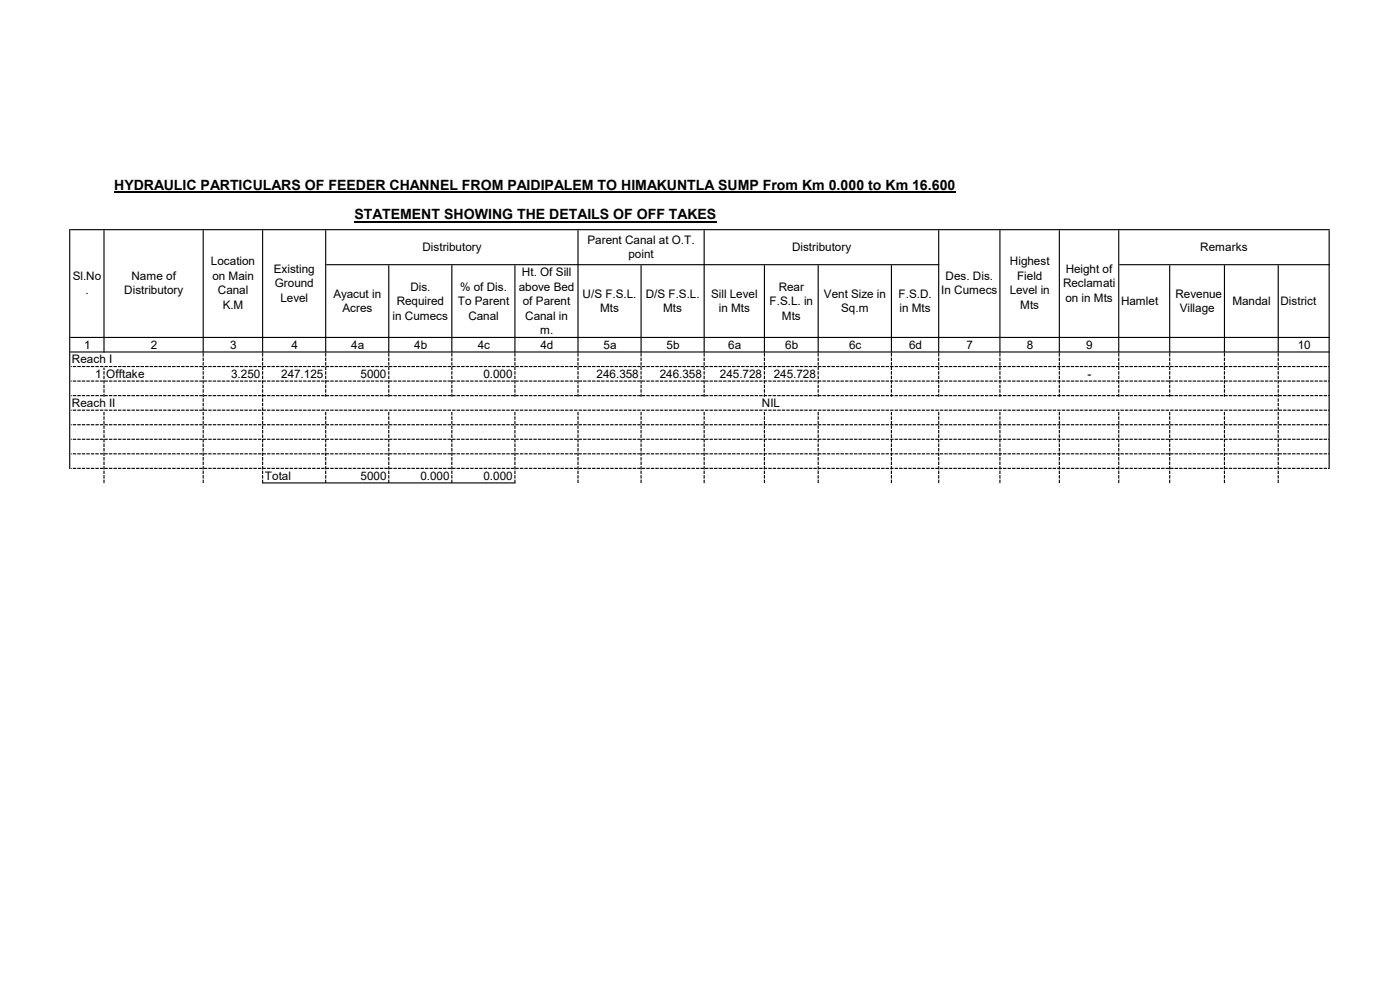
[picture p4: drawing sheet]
<svg xmlns="http://www.w3.org/2000/svg" width="420mm" height="297mm" viewBox="0 0 420 297" stroke-linecap="round" stroke-linejoin="round" font-family="sans-serif">
<defs><g id="words">
<g font-size="4.2">
<text x="34.3" y="56.9">HYDRAULIC PARTICULARS OF FEEDER CHANNEL FROM PAIDIPALEM TO HIMAKUNTLA SUMP From Km 0.000 to Km 16.600</text>
<text x="106.3" y="65.7">STATEMENT SHOWING THE DETAILS OF OFF TAKES</text>
</g>
<g font-size="3.5">
<text x="126.7" y="75.1">Distributory</text>
<text x="176.2" y="73">Parent Canal at O.T.</text>
<text x="188.6" y="77.3">point</text>
<text x="237.6" y="75.1">Distributory</text>
<text x="360.1" y="75.1">Remarks</text>
<text x="21.8" y="83.9">Sl.No</text>
<text x="39.5" y="83.9">Name of</text>
<text x="63.3" y="79.5">Location</text>
<text x="63.7" y="83.9">on Main</text>
<text x="82.1" y="81.7">Existing</text>
<text x="156.6" y="82.8">Ht. Of Sill</text>
<text x="283.7" y="83.9">Des. Dis.</text>
<text x="303" y="79.5">Highest</text>
<text x="305.1" y="83.9">Field</text>
<text x="319.7" y="81.7">Height of</text>
<text x="25.6" y="88.2">.</text>
<text x="37.3" y="88.2">Distributory</text>
<text x="65.4" y="88.2">Canal</text>
<text x="82.4" y="86.1">Ground</text>
<text x="100" y="89.3">Ayacut in</text>
<text x="123.1" y="87.1">Dis.</text>
<text x="138" y="87.1">% of Dis.</text>
<text x="155.6" y="87.1">above Bed</text>
<text x="174.8" y="89.3">U/S F.S.L.</text>
<text x="193.7" y="89.3">D/S F.S.L.</text>
<text x="213.4" y="89.3">Sill Level</text>
<text x="233.6" y="87.1">Rear</text>
<text x="247.2" y="89.3">Vent Size in</text>
<text x="269.6" y="89.3">F.S.D.</text>
<text x="282.4" y="88.2">In Cumecs</text>
<text x="302.9" y="88.2">Level in</text>
<text x="318.9" y="86.1">Reclamati</text>
<text x="352.6" y="89.3">Revenue</text>
<text x="66.8" y="92.6">K.M</text>
<text x="84.1" y="90.4">Level</text>
<text x="102.7" y="93.6">Acres</text>
<text x="117.8" y="95.8">in Cumecs</text>
<text x="119" y="91.5">Required</text>
<text x="137.3" y="91.5">To Parent</text>
<text x="140.5" y="95.8">Canal</text>
<text x="156.8" y="91.5">of Parent</text>
<text x="157.6" y="95.8">Canal in</text>
<text x="180" y="93.6">Mts</text>
<text x="199" y="93.6">Mts</text>
<text x="215.6" y="93.6">in Mts</text>
<text x="230.9" y="91.5">F.S.L. in</text>
<text x="234.6" y="95.8">Mts</text>
<text x="252.3" y="93.6">Sq.m</text>
<text x="269.9" y="93.6">in Mts</text>
<text x="306.1" y="92.6">Mts</text>
<text x="319.6" y="90.4">on in Mts</text>
<text x="336.3" y="91.5">Hamlet</text>
<text x="353.9" y="93.6">Village</text>
<text x="369.7" y="91.5">Mandal</text>
<text x="384.1" y="91.5">District</text>
<text x="162" y="100.2">m.</text>
<text x="25.2" y="104.5">1</text>
<text x="45.3" y="104.5">2</text>
<text x="69" y="104.5">3</text>
<text x="87.4" y="104.5">4</text>
<text x="105.4" y="104.5">4a</text>
<text x="124.3" y="104.5">4b</text>
<text x="143.3" y="104.5">4c</text>
<text x="162.1" y="104.5">4d</text>
<text x="181.1" y="104.5">5a</text>
<text x="200" y="104.5">5b</text>
<text x="218.5" y="104.5">6a</text>
<text x="235.6" y="104.5">6b</text>
<text x="254.7" y="104.5">6c</text>
<text x="272.7" y="104.5">6d</text>
<text x="290" y="104.5">7</text>
<text x="308.1" y="104.5">8</text>
<text x="325.9" y="104.5">9</text>
<text x="389.3" y="104.5">10</text>
<text x="21.6" y="108.8">Reach I</text>
<text x="28.6" y="113.2">1 Offtake</text>
<text x="69.3" y="113.2">3.250</text>
<text x="84.4" y="113.2">247.125</text>
<text x="108.1" y="113.2">5000</text>
<text x="145" y="113.2">0.000</text>
<text x="179" y="113.2">246.358</text>
<text x="197.9" y="113.2">246.358</text>
<text x="216" y="113.2">245.728</text>
<text x="232.1" y="113.2">245.728</text>
<text x="326.3" y="113.2">-</text>
<text x="21.6" y="121.9">Reach II</text>
<text x="228.6" y="121.9">NIL</text>
<text x="79.5" y="143.7">Total</text>
<text x="108.2" y="143.7">5000</text>
<text x="126.1" y="143.7">0.000</text>
<text x="145" y="143.7">0.000</text>
</g>
</g></defs>
<path d="M34.3 57.6h252.4M106.3 66.4h108.6" fill="none" stroke="#000" stroke-width=".42"/>
<g fill="#000">
<path d="M21.1 68.7h377.8v.3h-377.8zM335.8 79.2h63.1v.3h-63.1zM21.1 101h377.8v.3h-377.8zM21.1 105.3h377.8v.4h-377.8zM21.3 109.7h.2v.3h-.2zM21.8 109.7h1.1v.3h-1.1zM23.2 109.7h1v.3h-1zM24.6 109.7h1v.3h-1zM25.9 109.7h1v.3h-1zM27.3 109.7h1v.3h-1zM28.6 109.7h1v.3h-1zM30 109.7h1v.3h-1zM31.3 109.7h1v.3h-1zM32.7 109.7h1v.3h-1zM34 109.7h1.1v.3h-1.1zM35.4 109.7h1v.3h-1zM36.7 109.7h1.1v.3h-1.1zM38.1 109.7h1v.3h-1zM39.5 109.7h1v.3h-1zM40.8 109.7h1v.3h-1zM42.2 109.7h1v.3h-1zM43.5 109.7h1v.3h-1zM44.9 109.7h1v.3h-1zM46.2 109.7h1v.3h-1zM47.6 109.7h1v.3h-1zM48.9 109.7h1.1v.3h-1.1zM50.3 109.7h1v.3h-1zM51.6 109.7h1.1v.3h-1.1zM53 109.7h1v.3h-1zM54.4 109.7h1v.3h-1zM55.7 109.7h1v.3h-1zM57.1 109.7h1v.3h-1zM58.4 109.7h1v.3h-1zM59.8 109.7h1v.3h-1zM61.1 109.7h1v.3h-1zM62.5 109.7h1v.3h-1zM63.8 109.7h1.1v.3h-1.1zM65.2 109.7h1v.3h-1zM66.5 109.7h1.1v.3h-1.1zM67.9 109.7h1v.3h-1zM69.3 109.7h1v.3h-1zM70.6 109.7h1v.3h-1zM72 109.7h1v.3h-1zM73.3 109.7h1v.3h-1zM74.7 109.7h1v.3h-1zM76 109.7h1v.3h-1zM77.4 109.7h1v.3h-1zM78.7 109.7h1.1v.3h-1.1zM80.1 109.7h1v.3h-1zM81.4 109.7h1.1v.3h-1.1zM82.8 109.7h1v.3h-1zM84.2 109.7h1v.3h-1zM85.5 109.7h1v.3h-1zM86.9 109.7h1v.3h-1zM88.2 109.7h1v.3h-1zM89.6 109.7h1v.3h-1zM90.9 109.7h1v.3h-1zM92.3 109.7h1v.3h-1zM93.6 109.7h1.1v.3h-1.1zM95 109.7h1v.3h-1zM96.4 109.7h1v.3h-1zM97.7 109.7h1v.3h-1zM99.1 109.7h1v.3h-1zM100.4 109.7h1v.3h-1zM101.8 109.7h1v.3h-1zM103.1 109.7h1v.3h-1zM104.5 109.7h1v.3h-1zM105.8 109.7h1v.3h-1zM107.2 109.7h1v.3h-1zM108.5 109.7h1.1v.3h-1.1zM109.9 109.7h1v.3h-1zM111.3 109.7h1v.3h-1zM112.6 109.7h1v.3h-1zM114 109.7h1v.3h-1zM115.3 109.7h1v.3h-1zM116.7 109.7h1v.3h-1zM118 109.7h1v.3h-1zM119.4 109.7h1v.3h-1zM120.7 109.7h1.1v.3h-1.1zM122.1 109.7h1v.3h-1zM123.4 109.7h1.1v.3h-1.1zM124.8 109.7h1v.3h-1zM126.2 109.7h1v.3h-1zM127.5 109.7h1v.3h-1zM128.9 109.7h1v.3h-1zM130.2 109.7h1v.3h-1zM131.6 109.7h1v.3h-1zM132.9 109.7h1v.3h-1zM134.3 109.7h1v.3h-1zM135.6 109.7h1.1v.3h-1.1zM137 109.7h1v.3h-1zM138.3 109.7h1.1v.3h-1.1zM139.7 109.7h1v.3h-1zM141.1 109.7h1v.3h-1zM142.4 109.7h1v.3h-1zM143.8 109.7h1v.3h-1zM145.1 109.7h1v.3h-1zM146.5 109.7h1v.3h-1zM147.8 109.7h1v.3h-1zM149.2 109.7h1v.3h-1zM150.5 109.7h1.1v.3h-1.1zM151.9 109.7h1v.3h-1zM153.2 109.7h1.1v.3h-1.1zM154.6 109.7h1v.3h-1zM156 109.7h1v.3h-1zM157.3 109.7h1v.3h-1zM158.7 109.7h1v.3h-1zM160 109.7h1v.3h-1zM161.4 109.7h1v.3h-1zM162.7 109.7h1v.3h-1zM164.1 109.7h1v.3h-1zM165.4 109.7h1.1v.3h-1.1zM166.8 109.7h1v.3h-1zM168.1 109.7h1.1v.3h-1.1zM169.5 109.7h1v.3h-1zM170.9 109.7h1v.3h-1zM172.2 109.7h1v.3h-1zM173.6 109.7h1v.3h-1zM174.9 109.7h1v.3h-1zM176.3 109.7h1v.3h-1zM177.6 109.7h1v.3h-1zM179 109.7h1v.3h-1zM180.3 109.7h1.1v.3h-1.1zM181.7 109.7h1v.3h-1zM183 109.7h1.1v.3h-1.1zM184.4 109.7h1v.3h-1zM185.8 109.7h1v.3h-1zM187.1 109.7h1v.3h-1zM188.5 109.7h1v.3h-1zM189.8 109.7h1v.3h-1zM191.2 109.7h1v.3h-1zM192.5 109.7h1v.3h-1zM193.9 109.7h1v.3h-1zM195.2 109.7h1.1v.3h-1.1zM196.6 109.7h1v.3h-1zM198 109.7h1v.3h-1zM199.3 109.7h1v.3h-1zM200.7 109.7h1v.3h-1zM202 109.7h1v.3h-1zM203.4 109.7h1v.3h-1zM204.7 109.7h1v.3h-1zM206.1 109.7h1v.3h-1zM207.4 109.7h1v.3h-1zM208.8 109.7h1v.3h-1zM210.1 109.7h1.1v.3h-1.1zM211.5 109.7h1v.3h-1zM212.9 109.7h1v.3h-1zM214.2 109.7h1v.3h-1zM215.6 109.7h1v.3h-1zM216.9 109.7h1v.3h-1zM218.3 109.7h1v.3h-1zM219.6 109.7h1v.3h-1zM221 109.7h1v.3h-1zM222.3 109.7h1.1v.3h-1.1zM223.7 109.7h1v.3h-1zM225 109.7h1.1v.3h-1.1zM226.4 109.7h1v.3h-1zM227.8 109.7h1v.3h-1zM229.1 109.7h1v.3h-1zM230.5 109.7h1v.3h-1zM231.8 109.7h1v.3h-1zM233.2 109.7h1v.3h-1zM234.5 109.7h1v.3h-1zM235.9 109.7h1v.3h-1zM237.2 109.7h1.1v.3h-1.1zM238.6 109.7h1v.3h-1zM239.9 109.7h1.1v.3h-1.1zM241.3 109.7h1v.3h-1zM242.7 109.7h1v.3h-1zM244 109.7h1v.3h-1zM245.4 109.7h1v.3h-1zM246.7 109.7h1v.3h-1zM248.1 109.7h1v.3h-1zM249.4 109.7h1v.3h-1zM250.8 109.7h1v.3h-1zM252.1 109.7h1.1v.3h-1.1zM253.5 109.7h1v.3h-1zM254.8 109.7h1.1v.3h-1.1zM256.2 109.7h1v.3h-1zM257.6 109.7h1v.3h-1zM258.9 109.7h1v.3h-1zM260.3 109.7h1v.3h-1zM261.6 109.7h1v.3h-1zM263 109.7h1v.3h-1zM264.3 109.7h1v.3h-1zM265.7 109.7h1v.3h-1zM267 109.7h1.1v.3h-1.1zM268.4 109.7h1v.3h-1zM269.7 109.7h1.1v.3h-1.1zM271.1 109.7h1v.3h-1zM272.5 109.7h1v.3h-1zM273.8 109.7h1v.3h-1zM275.2 109.7h1v.3h-1zM276.5 109.7h1v.3h-1zM277.9 109.7h1v.3h-1zM279.2 109.7h1v.3h-1zM280.6 109.7h1v.3h-1zM281.9 109.7h1.1v.3h-1.1zM283.3 109.7h1v.3h-1zM284.6 109.7h1.1v.3h-1.1zM286 109.7h1v.3h-1zM287.4 109.7h1v.3h-1zM288.7 109.7h1v.3h-1zM290.1 109.7h1v.3h-1zM291.4 109.7h1v.3h-1zM292.8 109.7h1v.3h-1zM294.1 109.7h1v.3h-1zM295.5 109.7h1v.3h-1zM296.8 109.7h1.1v.3h-1.1zM298.2 109.7h1v.3h-1zM299.6 109.7h1v.3h-1zM300.9 109.7h1v.3h-1zM302.3 109.7h1v.3h-1zM303.6 109.7h1v.3h-1zM305 109.7h1v.3h-1zM306.3 109.7h1v.3h-1zM307.7 109.7h1v.3h-1zM309 109.7h1v.3h-1zM310.4 109.7h1v.3h-1zM311.7 109.7h1.1v.3h-1.1zM313.1 109.7h1v.3h-1zM314.5 109.7h1v.3h-1zM315.8 109.7h1v.3h-1zM317.2 109.7h1v.3h-1zM318.5 109.7h1v.3h-1zM319.9 109.7h1v.3h-1zM321.2 109.7h1v.3h-1zM322.6 109.7h1v.3h-1zM323.9 109.7h1.1v.3h-1.1zM325.3 109.7h1v.3h-1zM326.6 109.7h1.1v.3h-1.1zM328 109.7h1v.3h-1zM329.4 109.7h1v.3h-1zM330.7 109.7h1v.3h-1zM332.1 109.7h1v.3h-1zM333.4 109.7h1v.3h-1zM334.8 109.7h1v.3h-1zM336.1 109.7h1v.3h-1zM337.5 109.7h1v.3h-1zM338.8 109.7h1.1v.3h-1.1zM340.2 109.7h1v.3h-1zM341.5 109.7h1.1v.3h-1.1zM342.9 109.7h1v.3h-1zM344.3 109.7h1v.3h-1zM345.6 109.7h1v.3h-1zM347 109.7h1v.3h-1zM348.3 109.7h1v.3h-1zM349.7 109.7h1v.3h-1zM351 109.7h1v.3h-1zM352.4 109.7h1v.3h-1zM353.7 109.7h1.1v.3h-1.1zM355.1 109.7h1v.3h-1zM356.4 109.7h1.1v.3h-1.1zM357.8 109.7h1v.3h-1zM359.2 109.7h1v.3h-1zM360.5 109.7h1v.3h-1zM361.9 109.7h1v.3h-1zM363.2 109.7h1v.3h-1zM364.6 109.7h1v.3h-1zM365.9 109.7h1v.3h-1zM367.3 109.7h1v.3h-1zM368.6 109.7h1.1v.3h-1.1zM370 109.7h1v.3h-1zM371.3 109.7h1.1v.3h-1.1zM372.7 109.7h1v.3h-1zM374.1 109.7h1v.3h-1zM375.4 109.7h1v.3h-1zM376.8 109.7h1v.3h-1zM378.1 109.7h1v.3h-1zM379.5 109.7h1v.3h-1zM380.8 109.7h1v.3h-1zM382.2 109.7h1v.3h-1zM383.5 109.7h1.1v.3h-1.1zM384.9 109.7h1v.3h-1zM386.2 109.7h1.1v.3h-1.1zM387.6 109.7h1v.3h-1zM389 109.7h1v.3h-1zM390.3 109.7h1v.3h-1zM391.7 109.7h1v.3h-1zM393 109.7h1v.3h-1zM394.4 109.7h1v.3h-1zM395.7 109.7h1v.3h-1zM397.1 109.7h1v.3h-1zM398.4 109.7h.3v.3h-.3zM21.3 114h.2v.4h-.2zM21.8 114h1.1v.4h-1.1zM23.2 114h1v.4h-1zM24.6 114h1v.4h-1zM25.9 114h1v.4h-1zM27.3 114h1v.4h-1zM28.6 114h1v.4h-1zM30 114h1v.4h-1zM31.3 114h1v.4h-1zM32.7 114h1v.4h-1zM34 114h1.1v.4h-1.1zM35.4 114h1v.4h-1zM36.7 114h1.1v.4h-1.1zM38.1 114h1v.4h-1zM39.5 114h1v.4h-1zM40.8 114h1v.4h-1zM42.2 114h1v.4h-1zM43.5 114h1v.4h-1zM44.9 114h1v.4h-1zM46.2 114h1v.4h-1zM47.6 114h1v.4h-1zM48.9 114h1.1v.4h-1.1zM50.3 114h1v.4h-1zM51.6 114h1.1v.4h-1.1zM53 114h1v.4h-1zM54.4 114h1v.4h-1zM55.7 114h1v.4h-1zM57.1 114h1v.4h-1zM58.4 114h1v.4h-1zM59.8 114h1v.4h-1zM61.1 114h1v.4h-1zM62.5 114h1v.4h-1zM63.8 114h1.1v.4h-1.1zM65.2 114h1v.4h-1zM66.5 114h1.1v.4h-1.1zM67.9 114h1v.4h-1zM69.3 114h1v.4h-1zM70.6 114h1v.4h-1zM72 114h1v.4h-1zM73.3 114h1v.4h-1zM74.7 114h1v.4h-1zM76 114h1v.4h-1zM77.4 114h1v.4h-1zM78.7 114h1.1v.4h-1.1zM80.1 114h1v.4h-1zM81.4 114h1.1v.4h-1.1zM82.8 114h1v.4h-1zM84.2 114h1v.4h-1zM85.5 114h1v.4h-1zM86.9 114h1v.4h-1zM88.2 114h1v.4h-1zM89.6 114h1v.4h-1zM90.9 114h1v.4h-1zM92.3 114h1v.4h-1zM93.6 114h1.1v.4h-1.1zM95 114h1v.4h-1zM96.4 114h1v.4h-1zM97.7 114h1v.4h-1zM99.1 114h1v.4h-1zM100.4 114h1v.4h-1zM101.8 114h1v.4h-1zM103.1 114h1v.4h-1zM104.5 114h1v.4h-1zM105.8 114h1v.4h-1zM107.2 114h1v.4h-1zM108.5 114h1.1v.4h-1.1zM109.9 114h1v.4h-1zM111.3 114h1v.4h-1zM112.6 114h1v.4h-1zM114 114h1v.4h-1zM115.3 114h1v.4h-1zM116.7 114h1v.4h-1zM118 114h1v.4h-1zM119.4 114h1v.4h-1zM120.7 114h1.1v.4h-1.1zM122.1 114h1v.4h-1zM123.4 114h1.1v.4h-1.1zM124.8 114h1v.4h-1zM126.2 114h1v.4h-1zM127.5 114h1v.4h-1zM128.9 114h1v.4h-1zM130.2 114h1v.4h-1zM131.6 114h1v.4h-1zM132.9 114h1v.4h-1zM134.3 114h1v.4h-1zM135.6 114h1.1v.4h-1.1zM137 114h1v.4h-1zM138.3 114h1.1v.4h-1.1zM139.7 114h1v.4h-1zM141.1 114h1v.4h-1zM142.4 114h1v.4h-1zM143.8 114h1v.4h-1zM145.1 114h1v.4h-1zM146.5 114h1v.4h-1zM147.8 114h1v.4h-1zM149.2 114h1v.4h-1zM150.5 114h1.1v.4h-1.1zM151.9 114h1v.4h-1zM153.2 114h1.1v.4h-1.1zM154.6 114h1v.4h-1zM156 114h1v.4h-1zM157.3 114h1v.4h-1zM158.7 114h1v.4h-1zM160 114h1v.4h-1zM161.4 114h1v.4h-1zM162.7 114h1v.4h-1zM164.1 114h1v.4h-1zM165.4 114h1.1v.4h-1.1zM166.8 114h1v.4h-1zM168.1 114h1.1v.4h-1.1zM169.5 114h1v.4h-1zM170.9 114h1v.4h-1zM172.2 114h1v.4h-1zM173.6 114h1v.4h-1zM174.9 114h1v.4h-1zM176.3 114h1v.4h-1zM177.6 114h1v.4h-1zM179 114h1v.4h-1zM180.3 114h1.1v.4h-1.1zM181.7 114h1v.4h-1zM183 114h1.1v.4h-1.1zM184.4 114h1v.4h-1zM185.8 114h1v.4h-1zM187.1 114h1v.4h-1zM188.5 114h1v.4h-1zM189.8 114h1v.4h-1zM191.2 114h1v.4h-1zM192.5 114h1v.4h-1zM193.9 114h1v.4h-1zM195.2 114h1.1v.4h-1.1zM196.6 114h1v.4h-1zM198 114h1v.4h-1zM199.3 114h1v.4h-1zM200.7 114h1v.4h-1zM202 114h1v.4h-1zM203.4 114h1v.4h-1zM204.7 114h1v.4h-1zM206.1 114h1v.4h-1zM207.4 114h1v.4h-1zM208.8 114h1v.4h-1zM210.1 114h1.1v.4h-1.1zM211.5 114h1v.4h-1zM212.9 114h1v.4h-1zM214.2 114h1v.4h-1zM215.6 114h1v.4h-1zM216.9 114h1v.4h-1zM218.3 114h1v.4h-1zM219.6 114h1v.4h-1zM221 114h1v.4h-1zM222.3 114h1.1v.4h-1.1zM223.7 114h1v.4h-1zM225 114h1.1v.4h-1.1zM226.4 114h1v.4h-1zM227.8 114h1v.4h-1zM229.1 114h1v.4h-1zM230.5 114h1v.4h-1zM231.8 114h1v.4h-1zM233.2 114h1v.4h-1zM234.5 114h1v.4h-1zM235.9 114h1v.4h-1zM237.2 114h1.1v.4h-1.1zM238.6 114h1v.4h-1zM239.9 114h1.1v.4h-1.1zM241.3 114h1v.4h-1zM242.7 114h1v.4h-1zM244 114h1v.4h-1zM245.4 114h1v.4h-1zM246.7 114h1v.4h-1zM248.1 114h1v.4h-1zM249.4 114h1v.4h-1zM250.8 114h1v.4h-1zM252.1 114h1.1v.4h-1.1zM253.5 114h1v.4h-1zM254.8 114h1.1v.4h-1.1zM256.2 114h1v.4h-1zM257.6 114h1v.4h-1zM258.9 114h1v.4h-1zM260.3 114h1v.4h-1zM261.6 114h1v.4h-1zM263 114h1v.4h-1zM264.3 114h1v.4h-1zM265.7 114h1v.4h-1zM267 114h1.1v.4h-1.1zM268.4 114h1v.4h-1zM269.7 114h1.1v.4h-1.1zM271.1 114h1v.4h-1zM272.5 114h1v.4h-1zM273.8 114h1v.4h-1zM275.2 114h1v.4h-1zM276.5 114h1v.4h-1zM277.9 114h1v.4h-1zM279.2 114h1v.4h-1zM280.6 114h1v.4h-1zM281.9 114h1.1v.4h-1.1zM283.3 114h1v.4h-1zM284.6 114h1.1v.4h-1.1zM286 114h1v.4h-1zM287.4 114h1v.4h-1zM288.7 114h1v.4h-1zM290.1 114h1v.4h-1zM291.4 114h1v.4h-1zM292.8 114h1v.4h-1zM294.1 114h1v.4h-1zM295.5 114h1v.4h-1zM296.8 114h1.1v.4h-1.1zM298.2 114h1v.4h-1zM299.6 114h1v.4h-1zM300.9 114h1v.4h-1zM302.3 114h1v.4h-1zM303.6 114h1v.4h-1zM305 114h1v.4h-1zM306.3 114h1v.4h-1zM307.7 114h1v.4h-1zM309 114h1v.4h-1zM310.4 114h1v.4h-1zM311.7 114h1.1v.4h-1.1zM313.1 114h1v.4h-1zM314.5 114h1v.4h-1zM315.8 114h1v.4h-1zM317.2 114h1v.4h-1zM318.5 114h1v.4h-1zM319.9 114h1v.4h-1zM321.2 114h1v.4h-1zM322.6 114h1v.4h-1zM323.9 114h1.1v.4h-1.1zM325.3 114h1v.4h-1zM326.6 114h1.1v.4h-1.1zM328 114h1v.4h-1zM329.4 114h1v.4h-1zM330.7 114h1v.4h-1zM332.1 114h1v.4h-1zM333.4 114h1v.4h-1zM334.8 114h1v.4h-1zM336.1 114h1v.4h-1zM337.5 114h1v.4h-1zM338.8 114h1.1v.4h-1.1zM340.2 114h1v.4h-1zM341.5 114h1.1v.4h-1.1zM342.9 114h1v.4h-1zM344.3 114h1v.4h-1zM345.6 114h1v.4h-1zM347 114h1v.4h-1zM348.3 114h1v.4h-1zM349.7 114h1v.4h-1zM351 114h1v.4h-1zM352.4 114h1v.4h-1zM353.7 114h1.1v.4h-1.1zM355.1 114h1v.4h-1zM356.4 114h1.1v.4h-1.1zM357.8 114h1v.4h-1zM359.2 114h1v.4h-1zM360.5 114h1v.4h-1zM361.9 114h1v.4h-1zM363.2 114h1v.4h-1zM364.6 114h1v.4h-1zM365.9 114h1v.4h-1zM367.3 114h1v.4h-1zM368.6 114h1.1v.4h-1.1zM370 114h1v.4h-1zM371.3 114h1.1v.4h-1.1zM372.7 114h1v.4h-1zM374.1 114h1v.4h-1zM375.4 114h1v.4h-1zM376.8 114h1v.4h-1zM378.1 114h1v.4h-1zM379.5 114h1v.4h-1zM380.8 114h1v.4h-1zM382.2 114h1v.4h-1zM383.5 114h1.1v.4h-1.1zM384.9 114h1v.4h-1zM386.2 114h1.1v.4h-1.1zM387.6 114h1v.4h-1zM389 114h1v.4h-1zM390.3 114h1v.4h-1zM391.7 114h1v.4h-1zM393 114h1v.4h-1zM394.4 114h1v.4h-1zM395.7 114h1v.4h-1zM397.1 114h1v.4h-1zM398.4 114h.3v.4h-.3zM21.3 118.4h.2v.3h-.2zM21.8 118.4h1.1v.3h-1.1zM23.2 118.4h1v.3h-1zM24.6 118.4h1v.3h-1zM25.9 118.4h1v.3h-1zM27.3 118.4h1v.3h-1zM28.6 118.4h1v.3h-1zM30 118.4h1v.3h-1zM31.3 118.4h1v.3h-1zM32.7 118.4h1v.3h-1zM34 118.4h1.1v.3h-1.1zM35.4 118.4h1v.3h-1zM36.7 118.4h1.1v.3h-1.1zM38.1 118.4h1v.3h-1zM39.5 118.4h1v.3h-1zM40.8 118.4h1v.3h-1zM42.2 118.4h1v.3h-1zM43.5 118.4h1v.3h-1zM44.9 118.4h1v.3h-1zM46.2 118.4h1v.3h-1zM47.6 118.4h1v.3h-1zM48.9 118.4h1.1v.3h-1.1zM50.3 118.4h1v.3h-1zM51.6 118.4h1.1v.3h-1.1zM53 118.4h1v.3h-1zM54.4 118.4h1v.3h-1zM55.7 118.4h1v.3h-1zM57.1 118.4h1v.3h-1zM58.4 118.4h1v.3h-1zM59.8 118.4h1v.3h-1zM61.1 118.4h1v.3h-1zM62.5 118.4h1v.3h-1zM63.8 118.4h1.1v.3h-1.1zM65.2 118.4h1v.3h-1zM66.5 118.4h1.1v.3h-1.1zM67.9 118.4h1v.3h-1zM69.3 118.4h1v.3h-1zM70.6 118.4h1v.3h-1zM72 118.4h1v.3h-1zM73.3 118.4h1v.3h-1zM74.7 118.4h1v.3h-1zM76 118.4h1v.3h-1zM77.4 118.4h1v.3h-1zM78.7 118.4h1.1v.3h-1.1zM80.1 118.4h1v.3h-1zM81.4 118.4h1.1v.3h-1.1zM82.8 118.4h1v.3h-1zM84.2 118.4h1v.3h-1zM85.5 118.4h1v.3h-1zM86.9 118.4h1v.3h-1zM88.2 118.4h1v.3h-1zM89.6 118.4h1v.3h-1zM90.9 118.4h1v.3h-1zM92.3 118.4h1v.3h-1zM93.6 118.4h1.1v.3h-1.1zM95 118.4h1v.3h-1zM96.4 118.4h1v.3h-1zM97.7 118.4h1v.3h-1zM99.1 118.4h1v.3h-1zM100.4 118.4h1v.3h-1zM101.8 118.4h1v.3h-1zM103.1 118.4h1v.3h-1zM104.5 118.4h1v.3h-1zM105.8 118.4h1v.3h-1zM107.2 118.4h1v.3h-1zM108.5 118.4h1.1v.3h-1.1zM109.9 118.4h1v.3h-1zM111.3 118.4h1v.3h-1zM112.6 118.4h1v.3h-1zM114 118.4h1v.3h-1zM115.3 118.4h1v.3h-1zM116.7 118.4h1v.3h-1zM118 118.4h1v.3h-1zM119.4 118.4h1v.3h-1zM120.7 118.4h1.1v.3h-1.1zM122.1 118.4h1v.3h-1zM123.4 118.4h1.1v.3h-1.1zM124.8 118.4h1v.3h-1zM126.2 118.4h1v.3h-1zM127.5 118.4h1v.3h-1zM128.9 118.4h1v.3h-1zM130.2 118.4h1v.3h-1zM131.6 118.4h1v.3h-1zM132.9 118.4h1v.3h-1zM134.3 118.4h1v.3h-1zM135.6 118.4h1.1v.3h-1.1zM137 118.4h1v.3h-1zM138.3 118.4h1.1v.3h-1.1zM139.7 118.4h1v.3h-1zM141.1 118.4h1v.3h-1zM142.4 118.4h1v.3h-1zM143.8 118.4h1v.3h-1zM145.1 118.4h1v.3h-1zM146.5 118.4h1v.3h-1zM147.8 118.4h1v.3h-1zM149.2 118.4h1v.3h-1zM150.5 118.4h1.1v.3h-1.1zM151.9 118.4h1v.3h-1zM153.2 118.4h1.1v.3h-1.1zM154.6 118.4h1v.3h-1zM156 118.4h1v.3h-1zM157.3 118.4h1v.3h-1zM158.7 118.4h1v.3h-1zM160 118.4h1v.3h-1zM161.4 118.4h1v.3h-1zM162.7 118.4h1v.3h-1zM164.1 118.4h1v.3h-1zM165.4 118.4h1.1v.3h-1.1zM166.8 118.4h1v.3h-1zM168.1 118.4h1.1v.3h-1.1zM169.5 118.4h1v.3h-1zM170.9 118.4h1v.3h-1zM172.2 118.4h1v.3h-1zM173.6 118.4h1v.3h-1zM174.9 118.4h1v.3h-1zM176.3 118.4h1v.3h-1zM177.6 118.4h1v.3h-1zM179 118.4h1v.3h-1zM180.3 118.4h1.1v.3h-1.1zM181.7 118.4h1v.3h-1zM183 118.4h1.1v.3h-1.1zM184.4 118.4h1v.3h-1zM185.8 118.4h1v.3h-1zM187.1 118.4h1v.3h-1zM188.5 118.4h1v.3h-1zM189.8 118.4h1v.3h-1zM191.2 118.4h1v.3h-1zM192.5 118.4h1v.3h-1zM193.9 118.4h1v.3h-1zM195.2 118.4h1.1v.3h-1.1zM196.6 118.4h1v.3h-1zM198 118.4h1v.3h-1zM199.3 118.4h1v.3h-1zM200.7 118.4h1v.3h-1zM202 118.4h1v.3h-1zM203.4 118.4h1v.3h-1zM204.7 118.4h1v.3h-1zM206.1 118.4h1v.3h-1zM207.4 118.4h1v.3h-1zM208.8 118.4h1v.3h-1zM210.1 118.4h1.1v.3h-1.1zM211.5 118.4h1v.3h-1zM212.9 118.4h1v.3h-1zM214.2 118.4h1v.3h-1zM215.6 118.4h1v.3h-1zM216.9 118.4h1v.3h-1zM218.3 118.4h1v.3h-1zM219.6 118.4h1v.3h-1zM221 118.4h1v.3h-1zM222.3 118.4h1.1v.3h-1.1zM223.7 118.4h1v.3h-1zM225 118.4h1.1v.3h-1.1zM226.4 118.4h1v.3h-1zM227.8 118.4h1v.3h-1zM229.1 118.4h1v.3h-1zM230.5 118.4h1v.3h-1zM231.8 118.4h1v.3h-1zM233.2 118.4h1v.3h-1zM234.5 118.4h1v.3h-1zM235.9 118.4h1v.3h-1zM237.2 118.4h1.1v.3h-1.1zM238.6 118.4h1v.3h-1zM239.9 118.4h1.1v.3h-1.1zM241.3 118.4h1v.3h-1zM242.7 118.4h1v.3h-1zM244 118.4h1v.3h-1zM245.4 118.4h1v.3h-1zM246.7 118.4h1v.3h-1zM248.1 118.4h1v.3h-1zM249.4 118.4h1v.3h-1zM250.8 118.4h1v.3h-1zM252.1 118.4h1.1v.3h-1.1zM253.5 118.4h1v.3h-1zM254.8 118.4h1.1v.3h-1.1zM256.2 118.4h1v.3h-1zM257.6 118.4h1v.3h-1zM258.9 118.4h1v.3h-1zM260.3 118.4h1v.3h-1zM261.6 118.4h1v.3h-1zM263 118.4h1v.3h-1zM264.3 118.4h1v.3h-1zM265.7 118.4h1v.3h-1zM267 118.4h1.1v.3h-1.1zM268.4 118.4h1v.3h-1zM269.7 118.4h1.1v.3h-1.1zM271.1 118.4h1v.3h-1zM272.5 118.4h1v.3h-1zM273.8 118.4h1v.3h-1zM275.2 118.4h1v.3h-1zM276.5 118.4h1v.3h-1zM277.9 118.4h1v.3h-1zM279.2 118.4h1v.3h-1zM280.6 118.4h1v.3h-1zM281.9 118.4h1.1v.3h-1.1zM283.3 118.4h1v.3h-1zM284.6 118.4h1.1v.3h-1.1zM286 118.4h1v.3h-1zM287.4 118.4h1v.3h-1zM288.7 118.4h1v.3h-1zM290.1 118.4h1v.3h-1zM291.4 118.4h1v.3h-1zM292.8 118.4h1v.3h-1zM294.1 118.4h1v.3h-1zM295.5 118.4h1v.3h-1zM296.8 118.4h1.1v.3h-1.1zM298.2 118.4h1v.3h-1zM299.6 118.4h1v.3h-1zM300.9 118.4h1v.3h-1zM302.3 118.4h1v.3h-1zM303.6 118.4h1v.3h-1zM305 118.4h1v.3h-1zM306.3 118.4h1v.3h-1zM307.7 118.4h1v.3h-1zM309 118.4h1v.3h-1zM310.4 118.4h1v.3h-1zM311.7 118.4h1.1v.3h-1.1zM313.1 118.4h1v.3h-1zM314.5 118.4h1v.3h-1zM315.8 118.4h1v.3h-1zM317.2 118.4h1v.3h-1zM318.5 118.4h1v.3h-1zM319.9 118.4h1v.3h-1zM321.2 118.4h1v.3h-1zM322.6 118.4h1v.3h-1zM323.9 118.4h1.1v.3h-1.1zM325.3 118.4h1v.3h-1zM326.6 118.4h1.1v.3h-1.1zM328 118.4h1v.3h-1zM329.4 118.4h1v.3h-1zM330.7 118.4h1v.3h-1zM332.1 118.4h1v.3h-1zM333.4 118.4h1v.3h-1zM334.8 118.4h1v.3h-1zM336.1 118.4h1v.3h-1zM337.5 118.4h1v.3h-1zM338.8 118.4h1.1v.3h-1.1zM340.2 118.4h1v.3h-1zM341.5 118.4h1.1v.3h-1.1zM342.9 118.4h1v.3h-1zM344.3 118.4h1v.3h-1zM345.6 118.4h1v.3h-1zM347 118.4h1v.3h-1zM348.3 118.4h1v.3h-1zM349.7 118.4h1v.3h-1zM351 118.4h1v.3h-1zM352.4 118.4h1v.3h-1zM353.7 118.4h1.1v.3h-1.1zM355.1 118.4h1v.3h-1zM356.4 118.4h1.1v.3h-1.1zM357.8 118.4h1v.3h-1zM359.2 118.4h1v.3h-1zM360.5 118.4h1v.3h-1zM361.9 118.4h1v.3h-1zM363.2 118.4h1v.3h-1zM364.6 118.4h1v.3h-1zM365.9 118.4h1v.3h-1zM367.3 118.4h1v.3h-1zM368.6 118.4h1.1v.3h-1.1zM370 118.4h1v.3h-1zM371.3 118.4h1.1v.3h-1.1zM372.7 118.4h1v.3h-1zM374.1 118.4h1v.3h-1zM375.4 118.4h1v.3h-1zM376.8 118.4h1v.3h-1zM378.1 118.4h1v.3h-1zM379.5 118.4h1v.3h-1zM380.8 118.4h1v.3h-1zM382.2 118.4h1v.3h-1zM383.5 118.4h1.1v.3h-1.1zM384.9 118.4h1v.3h-1zM386.2 118.4h1.1v.3h-1.1zM387.6 118.4h1v.3h-1zM389 118.4h1v.3h-1zM390.3 118.4h1v.3h-1zM391.7 118.4h1v.3h-1zM393 118.4h1v.3h-1zM394.4 118.4h1v.3h-1zM395.7 118.4h1v.3h-1zM397.1 118.4h1v.3h-1zM398.4 118.4h.3v.3h-.3zM21.3 122.8h.2v.3h-.2zM21.8 122.8h1.1v.3h-1.1zM23.2 122.8h1v.3h-1zM24.6 122.8h1v.3h-1zM25.9 122.8h1v.3h-1zM27.3 122.8h1v.3h-1zM28.6 122.8h1v.3h-1zM30 122.8h1v.3h-1zM31.3 122.8h1v.3h-1zM32.7 122.8h1v.3h-1zM34 122.8h1.1v.3h-1.1zM35.4 122.8h1v.3h-1zM36.7 122.8h1.1v.3h-1.1zM38.1 122.8h1v.3h-1zM39.5 122.8h1v.3h-1zM40.8 122.8h1v.3h-1zM42.2 122.8h1v.3h-1zM43.5 122.8h1v.3h-1zM44.9 122.8h1v.3h-1zM46.2 122.8h1v.3h-1zM47.6 122.8h1v.3h-1zM48.9 122.8h1.1v.3h-1.1zM50.3 122.8h1v.3h-1zM51.6 122.8h1.1v.3h-1.1zM53 122.8h1v.3h-1zM54.4 122.8h1v.3h-1zM55.7 122.8h1v.3h-1zM57.1 122.8h1v.3h-1zM58.4 122.8h1v.3h-1zM59.8 122.8h1v.3h-1zM61.1 122.8h1v.3h-1zM62.5 122.8h1v.3h-1zM63.8 122.8h1.1v.3h-1.1zM65.2 122.8h1v.3h-1zM66.5 122.8h1.1v.3h-1.1zM67.9 122.8h1v.3h-1zM69.3 122.8h1v.3h-1zM70.6 122.8h1v.3h-1zM72 122.8h1v.3h-1zM73.3 122.8h1v.3h-1zM74.7 122.8h1v.3h-1zM76 122.8h1v.3h-1zM77.4 122.8h1v.3h-1zM78.7 122.8h1.1v.3h-1.1zM80.1 122.8h1v.3h-1zM81.4 122.8h1.1v.3h-1.1zM82.8 122.8h1v.3h-1zM84.2 122.8h1v.3h-1zM85.5 122.8h1v.3h-1zM86.9 122.8h1v.3h-1zM88.2 122.8h1v.3h-1zM89.6 122.8h1v.3h-1zM90.9 122.8h1v.3h-1zM92.3 122.8h1v.3h-1zM93.6 122.8h1.1v.3h-1.1zM95 122.8h1v.3h-1zM96.4 122.8h1v.3h-1zM97.7 122.8h1v.3h-1zM99.1 122.8h1v.3h-1zM100.4 122.8h1v.3h-1zM101.8 122.8h1v.3h-1zM103.1 122.8h1v.3h-1zM104.5 122.8h1v.3h-1zM105.8 122.8h1v.3h-1zM107.2 122.8h1v.3h-1zM108.5 122.8h1.1v.3h-1.1zM109.9 122.8h1v.3h-1zM111.3 122.8h1v.3h-1zM112.6 122.8h1v.3h-1zM114 122.8h1v.3h-1zM115.3 122.8h1v.3h-1zM116.7 122.8h1v.3h-1zM118 122.8h1v.3h-1zM119.4 122.8h1v.3h-1zM120.7 122.8h1.1v.3h-1.1zM122.1 122.8h1v.3h-1zM123.4 122.8h1.1v.3h-1.1zM124.8 122.8h1v.3h-1zM126.2 122.8h1v.3h-1zM127.5 122.8h1v.3h-1zM128.9 122.8h1v.3h-1zM130.2 122.8h1v.3h-1zM131.6 122.8h1v.3h-1zM132.9 122.8h1v.3h-1zM134.3 122.8h1v.3h-1zM135.6 122.8h1.1v.3h-1.1zM137 122.8h1v.3h-1zM138.3 122.8h1.1v.3h-1.1zM139.7 122.8h1v.3h-1zM141.1 122.8h1v.3h-1zM142.4 122.8h1v.3h-1zM143.8 122.8h1v.3h-1zM145.1 122.8h1v.3h-1zM146.5 122.8h1v.3h-1zM147.8 122.8h1v.3h-1zM149.2 122.8h1v.3h-1zM150.5 122.8h1.1v.3h-1.1zM151.9 122.8h1v.3h-1zM153.2 122.8h1.1v.3h-1.1zM154.6 122.8h1v.3h-1zM156 122.8h1v.3h-1zM157.3 122.8h1v.3h-1zM158.7 122.8h1v.3h-1zM160 122.8h1v.3h-1zM161.4 122.8h1v.3h-1zM162.7 122.8h1v.3h-1zM164.1 122.8h1v.3h-1zM165.4 122.8h1.1v.3h-1.1zM166.8 122.8h1v.3h-1zM168.1 122.8h1.1v.3h-1.1zM169.5 122.8h1v.3h-1zM170.9 122.8h1v.3h-1zM172.2 122.8h1v.3h-1zM173.6 122.8h1v.3h-1zM174.9 122.8h1v.3h-1zM176.3 122.8h1v.3h-1zM177.6 122.8h1v.3h-1zM179 122.8h1v.3h-1zM180.3 122.8h1.1v.3h-1.1zM181.7 122.8h1v.3h-1zM183 122.8h1.1v.3h-1.1zM184.4 122.8h1v.3h-1zM185.8 122.8h1v.3h-1zM187.1 122.8h1v.3h-1zM188.5 122.8h1v.3h-1zM189.8 122.8h1v.3h-1zM191.2 122.8h1v.3h-1zM192.5 122.8h1v.3h-1zM193.9 122.8h1v.3h-1zM195.2 122.8h1.1v.3h-1.1zM196.6 122.8h1v.3h-1zM198 122.8h1v.3h-1zM199.3 122.8h1v.3h-1zM200.7 122.8h1v.3h-1zM202 122.8h1v.3h-1zM203.4 122.8h1v.3h-1zM204.7 122.8h1v.3h-1zM206.1 122.8h1v.3h-1zM207.4 122.8h1v.3h-1zM208.8 122.8h1v.3h-1zM210.1 122.8h1.1v.3h-1.1zM211.5 122.8h1v.3h-1zM212.9 122.8h1v.3h-1zM214.2 122.8h1v.3h-1zM215.6 122.8h1v.3h-1zM216.9 122.8h1v.3h-1zM218.3 122.8h1v.3h-1zM219.6 122.8h1v.3h-1zM221 122.8h1v.3h-1zM222.3 122.8h1.1v.3h-1.1zM223.7 122.8h1v.3h-1zM225 122.8h1.1v.3h-1.1zM226.4 122.8h1v.3h-1zM227.8 122.8h1v.3h-1zM229.1 122.8h1v.3h-1zM230.5 122.8h1v.3h-1zM231.8 122.8h1v.3h-1zM233.2 122.8h1v.3h-1zM234.5 122.8h1v.3h-1zM235.9 122.8h1v.3h-1zM237.2 122.8h1.1v.3h-1.1zM238.6 122.8h1v.3h-1zM239.9 122.8h1.1v.3h-1.1zM241.3 122.8h1v.3h-1zM242.7 122.8h1v.3h-1zM244 122.8h1v.3h-1zM245.4 122.8h1v.3h-1zM246.7 122.8h1v.3h-1zM248.1 122.8h1v.3h-1zM249.4 122.8h1v.3h-1zM250.8 122.8h1v.3h-1zM252.1 122.8h1.1v.3h-1.1zM253.5 122.8h1v.3h-1zM254.8 122.8h1.1v.3h-1.1zM256.2 122.8h1v.3h-1zM257.6 122.8h1v.3h-1zM258.9 122.8h1v.3h-1zM260.3 122.8h1v.3h-1zM261.6 122.8h1v.3h-1zM263 122.8h1v.3h-1zM264.3 122.8h1v.3h-1zM265.7 122.8h1v.3h-1zM267 122.8h1.1v.3h-1.1zM268.4 122.8h1v.3h-1zM269.7 122.8h1.1v.3h-1.1zM271.1 122.8h1v.3h-1zM272.5 122.8h1v.3h-1zM273.8 122.8h1v.3h-1zM275.2 122.8h1v.3h-1zM276.5 122.8h1v.3h-1zM277.9 122.8h1v.3h-1zM279.2 122.8h1v.3h-1zM280.6 122.8h1v.3h-1zM281.9 122.8h1.1v.3h-1.1zM283.3 122.8h1v.3h-1zM284.6 122.8h1.1v.3h-1.1zM286 122.8h1v.3h-1zM287.4 122.8h1v.3h-1zM288.7 122.8h1v.3h-1zM290.1 122.8h1v.3h-1zM291.4 122.8h1v.3h-1zM292.8 122.8h1v.3h-1zM294.1 122.8h1v.3h-1zM295.5 122.8h1v.3h-1zM296.8 122.8h1.1v.3h-1.1zM298.2 122.8h1v.3h-1zM299.6 122.8h1v.3h-1zM300.9 122.8h1v.3h-1zM302.3 122.8h1v.3h-1zM303.6 122.8h1v.3h-1zM305 122.8h1v.3h-1zM306.3 122.8h1v.3h-1zM307.7 122.8h1v.3h-1zM309 122.8h1v.3h-1zM310.4 122.8h1v.3h-1zM311.7 122.8h1.1v.3h-1.1zM313.1 122.8h1v.3h-1zM314.5 122.8h1v.3h-1zM315.8 122.8h1v.3h-1zM317.2 122.8h1v.3h-1zM318.5 122.8h1v.3h-1zM319.9 122.8h1v.3h-1zM321.2 122.8h1v.3h-1zM322.6 122.8h1v.3h-1zM323.9 122.8h1.1v.3h-1.1zM325.3 122.8h1v.3h-1zM326.6 122.8h1.1v.3h-1.1zM328 122.8h1v.3h-1zM329.4 122.8h1v.3h-1zM330.7 122.8h1v.3h-1zM332.1 122.8h1v.3h-1zM333.4 122.8h1v.3h-1zM334.8 122.8h1v.3h-1zM336.1 122.8h1v.3h-1zM337.5 122.8h1v.3h-1zM338.8 122.8h1.1v.3h-1.1zM340.2 122.8h1v.3h-1zM341.5 122.8h1.1v.3h-1.1zM342.9 122.8h1v.3h-1zM344.3 122.8h1v.3h-1zM345.6 122.8h1v.3h-1zM347 122.8h1v.3h-1zM348.3 122.8h1v.3h-1zM349.7 122.8h1v.3h-1zM351 122.8h1v.3h-1zM352.4 122.8h1v.3h-1zM353.7 122.8h1.1v.3h-1.1zM355.1 122.8h1v.3h-1zM356.4 122.8h1.1v.3h-1.1zM357.8 122.8h1v.3h-1zM359.2 122.8h1v.3h-1zM360.5 122.8h1v.3h-1zM361.9 122.8h1v.3h-1zM363.2 122.8h1v.3h-1zM364.6 122.8h1v.3h-1zM365.9 122.8h1v.3h-1zM367.3 122.8h1v.3h-1zM368.6 122.8h1.1v.3h-1.1zM370 122.8h1v.3h-1zM371.3 122.8h1.1v.3h-1.1zM372.7 122.8h1v.3h-1zM374.1 122.8h1v.3h-1zM375.4 122.8h1v.3h-1zM376.8 122.8h1v.3h-1zM378.1 122.8h1v.3h-1zM379.5 122.8h1v.3h-1zM380.8 122.8h1v.3h-1zM382.2 122.8h1v.3h-1zM383.5 122.8h1.1v.3h-1.1zM384.9 122.8h1v.3h-1zM386.2 122.8h1.1v.3h-1.1zM387.6 122.8h1v.3h-1zM389 122.8h1v.3h-1zM390.3 122.8h1v.3h-1zM391.7 122.8h1v.3h-1zM393 122.8h1v.3h-1zM394.4 122.8h1v.3h-1zM395.7 122.8h1v.3h-1zM397.1 122.8h1v.3h-1zM398.4 122.8h.3v.3h-.3zM21.3 127.1h.2v.4h-.2zM21.8 127.1h1.1v.4h-1.1zM23.2 127.1h1v.4h-1zM24.6 127.1h1v.4h-1zM25.9 127.1h1v.4h-1zM27.3 127.1h1v.4h-1zM28.6 127.1h1v.4h-1zM30 127.1h1v.4h-1zM31.3 127.1h1v.4h-1zM32.7 127.1h1v.4h-1zM34 127.1h1.1v.4h-1.1zM35.4 127.1h1v.4h-1zM36.7 127.1h1.1v.4h-1.1zM38.1 127.1h1v.4h-1zM39.5 127.1h1v.4h-1zM40.8 127.1h1v.4h-1zM42.2 127.1h1v.4h-1zM43.5 127.1h1v.4h-1zM44.9 127.1h1v.4h-1zM46.2 127.1h1v.4h-1zM47.6 127.1h1v.4h-1zM48.9 127.1h1.1v.4h-1.1zM50.3 127.1h1v.4h-1zM51.6 127.1h1.1v.4h-1.1zM53 127.1h1v.4h-1zM54.4 127.1h1v.4h-1zM55.7 127.1h1v.4h-1zM57.1 127.1h1v.4h-1zM58.4 127.1h1v.4h-1zM59.8 127.1h1v.4h-1zM61.1 127.1h1v.4h-1zM62.5 127.1h1v.4h-1zM63.8 127.1h1.1v.4h-1.1zM65.2 127.1h1v.4h-1zM66.5 127.1h1.1v.4h-1.1zM67.9 127.1h1v.4h-1zM69.3 127.1h1v.4h-1zM70.6 127.1h1v.4h-1zM72 127.1h1v.4h-1zM73.3 127.1h1v.4h-1zM74.7 127.1h1v.4h-1zM76 127.1h1v.4h-1zM77.4 127.1h1v.4h-1zM78.7 127.1h1.1v.4h-1.1zM80.1 127.1h1v.4h-1zM81.4 127.1h1.1v.4h-1.1zM82.8 127.1h1v.4h-1zM84.2 127.1h1v.4h-1zM85.5 127.1h1v.4h-1zM86.9 127.1h1v.4h-1zM88.2 127.1h1v.4h-1zM89.6 127.1h1v.4h-1zM90.9 127.1h1v.4h-1zM92.3 127.1h1v.4h-1zM93.6 127.1h1.1v.4h-1.1zM95 127.1h1v.4h-1zM96.4 127.1h1v.4h-1zM97.7 127.1h1v.4h-1zM99.1 127.1h1v.4h-1zM100.4 127.1h1v.4h-1zM101.8 127.1h1v.4h-1zM103.1 127.1h1v.4h-1zM104.5 127.1h1v.4h-1zM105.8 127.1h1v.4h-1zM107.2 127.1h1v.4h-1zM108.5 127.1h1.1v.4h-1.1zM109.9 127.1h1v.4h-1zM111.3 127.1h1v.4h-1zM112.6 127.1h1v.4h-1zM114 127.1h1v.4h-1zM115.3 127.1h1v.4h-1zM116.7 127.1h1v.4h-1zM118 127.1h1v.4h-1zM119.4 127.1h1v.4h-1zM120.7 127.1h1.1v.4h-1.1zM122.1 127.1h1v.4h-1zM123.4 127.1h1.1v.4h-1.1zM124.8 127.1h1v.4h-1zM126.2 127.1h1v.4h-1zM127.5 127.1h1v.4h-1zM128.9 127.1h1v.4h-1zM130.2 127.1h1v.4h-1zM131.6 127.1h1v.4h-1zM132.9 127.1h1v.4h-1zM134.3 127.1h1v.4h-1zM135.6 127.1h1.1v.4h-1.1zM137 127.1h1v.4h-1zM138.3 127.1h1.1v.4h-1.1zM139.7 127.1h1v.4h-1zM141.1 127.1h1v.4h-1zM142.4 127.1h1v.4h-1zM143.8 127.1h1v.4h-1zM145.1 127.1h1v.4h-1zM146.5 127.1h1v.4h-1zM147.8 127.1h1v.4h-1zM149.2 127.1h1v.4h-1zM150.5 127.1h1.1v.4h-1.1zM151.9 127.1h1v.4h-1zM153.2 127.1h1.1v.4h-1.1zM154.6 127.1h1v.4h-1zM156 127.1h1v.4h-1zM157.3 127.1h1v.4h-1zM158.7 127.1h1v.4h-1zM160 127.1h1v.4h-1zM161.4 127.1h1v.4h-1zM162.7 127.1h1v.4h-1zM164.1 127.1h1v.4h-1zM165.4 127.1h1.1v.4h-1.1zM166.8 127.1h1v.4h-1zM168.1 127.1h1.1v.4h-1.1zM169.5 127.1h1v.4h-1zM170.9 127.1h1v.4h-1zM172.2 127.1h1v.4h-1zM173.6 127.1h1v.4h-1zM174.9 127.1h1v.4h-1zM176.3 127.1h1v.4h-1zM177.6 127.1h1v.4h-1zM179 127.1h1v.4h-1zM180.3 127.1h1.1v.4h-1.1zM181.7 127.1h1v.4h-1zM183 127.1h1.1v.4h-1.1zM184.4 127.1h1v.4h-1zM185.8 127.1h1v.4h-1zM187.1 127.1h1v.4h-1zM188.5 127.1h1v.4h-1zM189.8 127.1h1v.4h-1zM191.2 127.1h1v.4h-1zM192.5 127.1h1v.4h-1zM193.9 127.1h1v.4h-1zM195.2 127.1h1.1v.4h-1.1zM196.6 127.1h1v.4h-1zM198 127.1h1v.4h-1zM199.3 127.1h1v.4h-1zM200.7 127.1h1v.4h-1zM202 127.1h1v.4h-1zM203.4 127.1h1v.4h-1zM204.7 127.1h1v.4h-1zM206.1 127.1h1v.4h-1zM207.4 127.1h1v.4h-1zM208.8 127.1h1v.4h-1zM210.1 127.1h1.1v.4h-1.1zM211.5 127.1h1v.4h-1zM212.9 127.1h1v.4h-1zM214.2 127.1h1v.4h-1zM215.6 127.1h1v.4h-1zM216.9 127.1h1v.4h-1zM218.3 127.1h1v.4h-1zM219.6 127.1h1v.4h-1zM221 127.1h1v.4h-1zM222.3 127.1h1.1v.4h-1.1zM223.7 127.1h1v.4h-1zM225 127.1h1.1v.4h-1.1zM226.4 127.1h1v.4h-1zM227.8 127.1h1v.4h-1zM229.1 127.1h1v.4h-1zM230.5 127.1h1v.4h-1zM231.8 127.1h1v.4h-1zM233.2 127.1h1v.4h-1zM234.5 127.1h1v.4h-1zM235.9 127.1h1v.4h-1zM237.2 127.1h1.1v.4h-1.1zM238.6 127.1h1v.4h-1zM239.9 127.1h1.1v.4h-1.1zM241.3 127.1h1v.4h-1zM242.7 127.1h1v.4h-1zM244 127.1h1v.4h-1zM245.4 127.1h1v.4h-1zM246.7 127.1h1v.4h-1zM248.1 127.1h1v.4h-1zM249.4 127.1h1v.4h-1zM250.8 127.1h1v.4h-1zM252.1 127.1h1.1v.4h-1.1zM253.5 127.1h1v.4h-1zM254.8 127.1h1.1v.4h-1.1zM256.2 127.1h1v.4h-1zM257.6 127.1h1v.4h-1zM258.9 127.1h1v.4h-1zM260.3 127.1h1v.4h-1zM261.6 127.1h1v.4h-1zM263 127.1h1v.4h-1zM264.3 127.1h1v.4h-1zM265.7 127.1h1v.4h-1zM267 127.1h1.1v.4h-1.1zM268.4 127.1h1v.4h-1zM269.7 127.1h1.1v.4h-1.1zM271.1 127.1h1v.4h-1zM272.5 127.1h1v.4h-1zM273.8 127.1h1v.4h-1zM275.2 127.1h1v.4h-1zM276.5 127.1h1v.4h-1zM277.9 127.1h1v.4h-1zM279.2 127.1h1v.4h-1zM280.6 127.1h1v.4h-1zM281.9 127.1h1.1v.4h-1.1zM283.3 127.1h1v.4h-1zM284.6 127.1h1.1v.4h-1.1zM286 127.1h1v.4h-1zM287.4 127.1h1v.4h-1zM288.7 127.1h1v.4h-1zM290.1 127.1h1v.4h-1zM291.4 127.1h1v.4h-1zM292.8 127.1h1v.4h-1zM294.1 127.1h1v.4h-1zM295.5 127.1h1v.4h-1zM296.8 127.1h1.1v.4h-1.1zM298.2 127.1h1v.4h-1zM299.6 127.1h1v.4h-1zM300.9 127.1h1v.4h-1zM302.3 127.1h1v.4h-1zM303.6 127.1h1v.4h-1zM305 127.1h1v.4h-1zM306.3 127.1h1v.4h-1zM307.7 127.1h1v.4h-1zM309 127.1h1v.4h-1zM310.4 127.1h1v.4h-1zM311.7 127.1h1.1v.4h-1.1zM313.1 127.1h1v.4h-1zM314.5 127.1h1v.4h-1zM315.8 127.1h1v.4h-1zM317.2 127.1h1v.4h-1zM318.5 127.1h1v.4h-1zM319.9 127.1h1v.4h-1zM321.2 127.1h1v.4h-1zM322.6 127.1h1v.4h-1zM323.9 127.1h1.1v.4h-1.1zM325.3 127.1h1v.4h-1zM326.6 127.1h1.1v.4h-1.1zM328 127.1h1v.4h-1zM329.4 127.1h1v.4h-1zM330.7 127.1h1v.4h-1zM332.1 127.1h1v.4h-1zM333.4 127.1h1v.4h-1zM334.8 127.1h1v.4h-1zM336.1 127.1h1v.4h-1zM337.5 127.1h1v.4h-1zM338.8 127.1h1.1v.4h-1.1zM340.2 127.1h1v.4h-1zM341.5 127.1h1.1v.4h-1.1zM342.9 127.1h1v.4h-1zM344.3 127.1h1v.4h-1zM345.6 127.1h1v.4h-1zM347 127.1h1v.4h-1zM348.3 127.1h1v.4h-1zM349.7 127.1h1v.4h-1zM351 127.1h1v.4h-1zM352.4 127.1h1v.4h-1zM353.7 127.1h1.1v.4h-1.1zM355.1 127.1h1v.4h-1zM356.4 127.1h1.1v.4h-1.1zM357.8 127.1h1v.4h-1zM359.2 127.1h1v.4h-1zM360.5 127.1h1v.4h-1zM361.9 127.1h1v.4h-1zM363.2 127.1h1v.4h-1zM364.6 127.1h1v.4h-1zM365.9 127.1h1v.4h-1zM367.3 127.1h1v.4h-1zM368.6 127.1h1.1v.4h-1.1zM370 127.1h1v.4h-1zM371.3 127.1h1.1v.4h-1.1zM372.7 127.1h1v.4h-1zM374.1 127.1h1v.4h-1zM375.4 127.1h1v.4h-1zM376.8 127.1h1v.4h-1zM378.1 127.1h1v.4h-1zM379.5 127.1h1v.4h-1zM380.8 127.1h1v.4h-1zM382.2 127.1h1v.4h-1zM383.5 127.1h1.1v.4h-1.1zM384.9 127.1h1v.4h-1zM386.2 127.1h1.1v.4h-1.1zM387.6 127.1h1v.4h-1zM389 127.1h1v.4h-1zM390.3 127.1h1v.4h-1zM391.7 127.1h1v.4h-1zM393 127.1h1v.4h-1zM394.4 127.1h1v.4h-1zM395.7 127.1h1v.4h-1zM397.1 127.1h1v.4h-1zM398.4 127.1h.3v.4h-.3zM21.3 131.5h.2v.3h-.2zM21.8 131.5h1.1v.3h-1.1zM23.2 131.5h1v.3h-1zM24.6 131.5h1v.3h-1zM25.9 131.5h1v.3h-1zM27.3 131.5h1v.3h-1zM28.6 131.5h1v.3h-1zM30 131.5h1v.3h-1zM31.3 131.5h1v.3h-1zM32.7 131.5h1v.3h-1zM34 131.5h1.1v.3h-1.1zM35.4 131.5h1v.3h-1zM36.7 131.5h1.1v.3h-1.1zM38.1 131.5h1v.3h-1zM39.5 131.5h1v.3h-1zM40.8 131.5h1v.3h-1zM42.2 131.5h1v.3h-1zM43.5 131.5h1v.3h-1zM44.9 131.5h1v.3h-1zM46.2 131.5h1v.3h-1zM47.6 131.5h1v.3h-1zM48.9 131.5h1.1v.3h-1.1zM50.3 131.5h1v.3h-1zM51.6 131.5h1.1v.3h-1.1zM53 131.5h1v.3h-1zM54.4 131.5h1v.3h-1zM55.7 131.5h1v.3h-1zM57.1 131.5h1v.3h-1zM58.4 131.5h1v.3h-1zM59.8 131.5h1v.3h-1zM61.1 131.5h1v.3h-1zM62.5 131.5h1v.3h-1zM63.8 131.5h1.1v.3h-1.1zM65.2 131.5h1v.3h-1zM66.5 131.5h1.1v.3h-1.1zM67.9 131.5h1v.3h-1zM69.3 131.5h1v.3h-1zM70.6 131.5h1v.3h-1zM72 131.5h1v.3h-1zM73.3 131.5h1v.3h-1zM74.7 131.5h1v.3h-1zM76 131.5h1v.3h-1zM77.4 131.5h1v.3h-1zM78.7 131.5h1.1v.3h-1.1zM80.1 131.5h1v.3h-1zM81.4 131.5h1.1v.3h-1.1zM82.8 131.5h1v.3h-1zM84.2 131.5h1v.3h-1zM85.5 131.5h1v.3h-1zM86.9 131.5h1v.3h-1zM88.2 131.5h1v.3h-1zM89.6 131.5h1v.3h-1zM90.9 131.5h1v.3h-1zM92.3 131.5h1v.3h-1zM93.6 131.5h1.1v.3h-1.1zM95 131.5h1v.3h-1zM96.4 131.5h1v.3h-1zM97.7 131.5h1v.3h-1zM99.1 131.5h1v.3h-1zM100.4 131.5h1v.3h-1zM101.8 131.5h1v.3h-1zM103.1 131.5h1v.3h-1zM104.5 131.5h1v.3h-1zM105.8 131.5h1v.3h-1zM107.2 131.5h1v.3h-1zM108.5 131.5h1.1v.3h-1.1zM109.9 131.5h1v.3h-1zM111.3 131.5h1v.3h-1zM112.6 131.5h1v.3h-1zM114 131.5h1v.3h-1zM115.3 131.5h1v.3h-1zM116.7 131.5h1v.3h-1zM118 131.5h1v.3h-1zM119.4 131.5h1v.3h-1zM120.7 131.5h1.1v.3h-1.1zM122.1 131.5h1v.3h-1zM123.4 131.5h1.1v.3h-1.1zM124.8 131.5h1v.3h-1zM126.2 131.5h1v.3h-1zM127.5 131.5h1v.3h-1zM128.9 131.5h1v.3h-1zM130.2 131.5h1v.3h-1zM131.6 131.5h1v.3h-1zM132.9 131.5h1v.3h-1zM134.3 131.5h1v.3h-1zM135.6 131.5h1.1v.3h-1.1zM137 131.5h1v.3h-1zM138.3 131.5h1.1v.3h-1.1zM139.7 131.5h1v.3h-1zM141.1 131.5h1v.3h-1zM142.4 131.5h1v.3h-1zM143.8 131.5h1v.3h-1zM145.1 131.5h1v.3h-1zM146.5 131.5h1v.3h-1zM147.8 131.5h1v.3h-1zM149.2 131.5h1v.3h-1zM150.5 131.5h1.1v.3h-1.1zM151.9 131.5h1v.3h-1zM153.2 131.5h1.1v.3h-1.1zM154.6 131.5h1v.3h-1zM156 131.5h1v.3h-1zM157.3 131.5h1v.3h-1zM158.7 131.5h1v.3h-1zM160 131.5h1v.3h-1zM161.4 131.5h1v.3h-1zM162.7 131.5h1v.3h-1zM164.1 131.5h1v.3h-1zM165.4 131.5h1.1v.3h-1.1zM166.8 131.5h1v.3h-1zM168.1 131.5h1.1v.3h-1.1zM169.5 131.5h1v.3h-1zM170.9 131.5h1v.3h-1zM172.2 131.5h1v.3h-1zM173.6 131.5h1v.3h-1zM174.9 131.5h1v.3h-1zM176.3 131.5h1v.3h-1zM177.6 131.5h1v.3h-1zM179 131.5h1v.3h-1zM180.3 131.5h1.1v.3h-1.1zM181.7 131.5h1v.3h-1zM183 131.5h1.1v.3h-1.1zM184.4 131.5h1v.3h-1zM185.8 131.5h1v.3h-1zM187.1 131.5h1v.3h-1zM188.5 131.5h1v.3h-1zM189.8 131.5h1v.3h-1zM191.2 131.5h1v.3h-1zM192.5 131.5h1v.3h-1zM193.9 131.5h1v.3h-1zM195.2 131.5h1.1v.3h-1.1zM196.6 131.5h1v.3h-1zM198 131.5h1v.3h-1zM199.3 131.5h1v.3h-1zM200.7 131.5h1v.3h-1zM202 131.5h1v.3h-1zM203.4 131.5h1v.3h-1zM204.7 131.5h1v.3h-1zM206.1 131.5h1v.3h-1zM207.4 131.5h1v.3h-1zM208.8 131.5h1v.3h-1zM210.1 131.5h1.1v.3h-1.1zM211.5 131.5h1v.3h-1zM212.9 131.5h1v.3h-1zM214.2 131.5h1v.3h-1zM215.6 131.5h1v.3h-1zM216.9 131.5h1v.3h-1zM218.3 131.5h1v.3h-1zM219.6 131.5h1v.3h-1zM221 131.5h1v.3h-1zM222.3 131.5h1.1v.3h-1.1zM223.7 131.5h1v.3h-1zM225 131.5h1.1v.3h-1.1zM226.4 131.5h1v.3h-1zM227.8 131.5h1v.3h-1zM229.1 131.5h1v.3h-1zM230.5 131.5h1v.3h-1zM231.8 131.5h1v.3h-1zM233.2 131.5h1v.3h-1zM234.5 131.5h1v.3h-1zM235.9 131.5h1v.3h-1zM237.2 131.5h1.1v.3h-1.1zM238.6 131.5h1v.3h-1zM239.9 131.5h1.1v.3h-1.1zM241.3 131.5h1v.3h-1zM242.7 131.5h1v.3h-1zM244 131.5h1v.3h-1zM245.4 131.5h1v.3h-1zM246.7 131.5h1v.3h-1zM248.1 131.5h1v.3h-1zM249.4 131.5h1v.3h-1zM250.8 131.5h1v.3h-1zM252.1 131.5h1.1v.3h-1.1zM253.5 131.5h1v.3h-1zM254.8 131.5h1.1v.3h-1.1zM256.2 131.5h1v.3h-1zM257.6 131.5h1v.3h-1zM258.9 131.5h1v.3h-1zM260.3 131.5h1v.3h-1zM261.6 131.5h1v.3h-1zM263 131.5h1v.3h-1zM264.3 131.5h1v.3h-1zM265.7 131.5h1v.3h-1zM267 131.5h1.1v.3h-1.1zM268.4 131.5h1v.3h-1zM269.7 131.5h1.1v.3h-1.1zM271.1 131.5h1v.3h-1zM272.5 131.5h1v.3h-1zM273.8 131.5h1v.3h-1zM275.2 131.5h1v.3h-1zM276.5 131.5h1v.3h-1zM277.9 131.5h1v.3h-1zM279.2 131.5h1v.3h-1zM280.6 131.5h1v.3h-1zM281.9 131.5h1.1v.3h-1.1zM283.3 131.5h1v.3h-1zM284.6 131.5h1.1v.3h-1.1zM286 131.5h1v.3h-1zM287.4 131.5h1v.3h-1zM288.7 131.5h1v.3h-1zM290.1 131.5h1v.3h-1zM291.4 131.5h1v.3h-1zM292.8 131.5h1v.3h-1zM294.1 131.5h1v.3h-1zM295.5 131.5h1v.3h-1zM296.8 131.5h1.1v.3h-1.1zM298.2 131.5h1v.3h-1zM299.6 131.5h1v.3h-1zM300.9 131.5h1v.3h-1zM302.3 131.5h1v.3h-1zM303.6 131.5h1v.3h-1zM305 131.5h1v.3h-1zM306.3 131.5h1v.3h-1zM307.7 131.5h1v.3h-1zM309 131.5h1v.3h-1zM310.4 131.5h1v.3h-1zM311.7 131.5h1.1v.3h-1.1zM313.1 131.5h1v.3h-1zM314.5 131.5h1v.3h-1zM315.8 131.5h1v.3h-1zM317.2 131.5h1v.3h-1zM318.5 131.5h1v.3h-1zM319.9 131.5h1v.3h-1zM321.2 131.5h1v.3h-1zM322.6 131.5h1v.3h-1zM323.9 131.5h1.1v.3h-1.1zM325.3 131.5h1v.3h-1zM326.6 131.5h1.1v.3h-1.1zM328 131.5h1v.3h-1zM329.4 131.5h1v.3h-1zM330.7 131.5h1v.3h-1zM332.1 131.5h1v.3h-1zM333.4 131.5h1v.3h-1zM334.8 131.5h1v.3h-1zM336.1 131.5h1v.3h-1zM337.5 131.5h1v.3h-1zM338.8 131.5h1.1v.3h-1.1zM340.2 131.5h1v.3h-1zM341.5 131.5h1.1v.3h-1.1zM342.9 131.5h1v.3h-1zM344.3 131.5h1v.3h-1zM345.6 131.5h1v.3h-1zM347 131.5h1v.3h-1zM348.3 131.5h1v.3h-1zM349.7 131.5h1v.3h-1zM351 131.5h1v.3h-1zM352.4 131.5h1v.3h-1zM353.7 131.5h1.1v.3h-1.1zM355.1 131.5h1v.3h-1zM356.4 131.5h1.1v.3h-1.1zM357.8 131.5h1v.3h-1zM359.2 131.5h1v.3h-1zM360.5 131.5h1v.3h-1zM361.9 131.5h1v.3h-1zM363.2 131.5h1v.3h-1zM364.6 131.5h1v.3h-1zM365.9 131.5h1v.3h-1zM367.3 131.5h1v.3h-1zM368.6 131.5h1.1v.3h-1.1zM370 131.5h1v.3h-1zM371.3 131.5h1.1v.3h-1.1zM372.7 131.5h1v.3h-1zM374.1 131.5h1v.3h-1zM375.4 131.5h1v.3h-1zM376.8 131.5h1v.3h-1zM378.1 131.5h1v.3h-1zM379.5 131.5h1v.3h-1zM380.8 131.5h1v.3h-1zM382.2 131.5h1v.3h-1zM383.5 131.5h1.1v.3h-1.1zM384.9 131.5h1v.3h-1zM386.2 131.5h1.1v.3h-1.1zM387.6 131.5h1v.3h-1zM389 131.5h1v.3h-1zM390.3 131.5h1v.3h-1zM391.7 131.5h1v.3h-1zM393 131.5h1v.3h-1zM394.4 131.5h1v.3h-1zM395.7 131.5h1v.3h-1zM397.1 131.5h1v.3h-1zM398.4 131.5h.3v.3h-.3zM21.3 135.8h.2v.4h-.2zM21.8 135.8h1.1v.4h-1.1zM23.2 135.8h1v.4h-1zM24.6 135.8h1v.4h-1zM25.9 135.8h1v.4h-1zM27.3 135.8h1v.4h-1zM28.6 135.8h1v.4h-1zM30 135.8h1v.4h-1zM31.3 135.8h1v.4h-1zM32.7 135.8h1v.4h-1zM34 135.8h1.1v.4h-1.1zM35.4 135.8h1v.4h-1zM36.7 135.8h1.1v.4h-1.1zM38.1 135.8h1v.4h-1zM39.5 135.8h1v.4h-1zM40.8 135.8h1v.4h-1zM42.2 135.8h1v.4h-1zM43.5 135.8h1v.4h-1zM44.9 135.8h1v.4h-1zM46.2 135.8h1v.4h-1zM47.6 135.8h1v.4h-1zM48.9 135.8h1.1v.4h-1.1zM50.3 135.8h1v.4h-1zM51.6 135.8h1.1v.4h-1.1zM53 135.8h1v.4h-1zM54.4 135.8h1v.4h-1zM55.7 135.8h1v.4h-1zM57.1 135.8h1v.4h-1zM58.4 135.8h1v.4h-1zM59.8 135.8h1v.4h-1zM61.1 135.8h1v.4h-1zM62.5 135.8h1v.4h-1zM63.8 135.8h1.1v.4h-1.1zM65.2 135.8h1v.4h-1zM66.5 135.8h1.1v.4h-1.1zM67.9 135.8h1v.4h-1zM69.3 135.8h1v.4h-1zM70.6 135.8h1v.4h-1zM72 135.8h1v.4h-1zM73.3 135.8h1v.4h-1zM74.7 135.8h1v.4h-1zM76 135.8h1v.4h-1zM77.4 135.8h1v.4h-1zM78.7 135.8h1.1v.4h-1.1zM80.1 135.8h1v.4h-1zM81.4 135.8h1.1v.4h-1.1zM82.8 135.8h1v.4h-1zM84.2 135.8h1v.4h-1zM85.5 135.8h1v.4h-1zM86.9 135.8h1v.4h-1zM88.2 135.8h1v.4h-1zM89.6 135.8h1v.4h-1zM90.9 135.8h1v.4h-1zM92.3 135.8h1v.4h-1zM93.6 135.8h1.1v.4h-1.1zM95 135.8h1v.4h-1zM96.4 135.8h1v.4h-1zM97.7 135.8h1v.4h-1zM99.1 135.8h1v.4h-1zM100.4 135.8h1v.4h-1zM101.8 135.8h1v.4h-1zM103.1 135.8h1v.4h-1zM104.5 135.8h1v.4h-1zM105.8 135.8h1v.4h-1zM107.2 135.8h1v.4h-1zM108.5 135.8h1.1v.4h-1.1zM109.9 135.8h1v.4h-1zM111.3 135.8h1v.4h-1zM112.6 135.8h1v.4h-1zM114 135.8h1v.4h-1zM115.3 135.8h1v.4h-1zM116.7 135.8h1v.4h-1zM118 135.8h1v.4h-1zM119.4 135.8h1v.4h-1zM120.7 135.8h1.1v.4h-1.1zM122.1 135.8h1v.4h-1zM123.4 135.8h1.1v.4h-1.1zM124.8 135.8h1v.4h-1zM126.2 135.8h1v.4h-1zM127.5 135.8h1v.4h-1zM128.9 135.8h1v.4h-1zM130.2 135.8h1v.4h-1zM131.6 135.8h1v.4h-1zM132.9 135.8h1v.4h-1zM134.3 135.8h1v.4h-1zM135.6 135.8h1.1v.4h-1.1zM137 135.8h1v.4h-1zM138.3 135.8h1.1v.4h-1.1zM139.7 135.8h1v.4h-1zM141.1 135.8h1v.4h-1zM142.4 135.8h1v.4h-1zM143.8 135.8h1v.4h-1zM145.1 135.8h1v.4h-1zM146.5 135.8h1v.4h-1zM147.8 135.8h1v.4h-1zM149.2 135.8h1v.4h-1zM150.5 135.8h1.1v.4h-1.1zM151.9 135.8h1v.4h-1zM153.2 135.8h1.1v.4h-1.1zM154.6 135.8h1v.4h-1zM156 135.8h1v.4h-1zM157.3 135.8h1v.4h-1zM158.7 135.8h1v.4h-1zM160 135.8h1v.4h-1zM161.4 135.8h1v.4h-1zM162.7 135.8h1v.4h-1zM164.1 135.8h1v.4h-1zM165.4 135.8h1.1v.4h-1.1zM166.8 135.8h1v.4h-1zM168.1 135.8h1.1v.4h-1.1zM169.5 135.8h1v.4h-1zM170.9 135.8h1v.4h-1zM172.2 135.8h1v.4h-1zM173.6 135.8h1v.4h-1zM174.9 135.8h1v.4h-1zM176.3 135.8h1v.4h-1zM177.6 135.8h1v.4h-1zM179 135.8h1v.4h-1zM180.3 135.8h1.1v.4h-1.1zM181.7 135.8h1v.4h-1zM183 135.8h1.1v.4h-1.1zM184.4 135.8h1v.4h-1zM185.8 135.8h1v.4h-1zM187.1 135.8h1v.4h-1zM188.5 135.8h1v.4h-1zM189.8 135.8h1v.4h-1zM191.2 135.8h1v.4h-1zM192.5 135.8h1v.4h-1zM193.9 135.8h1v.4h-1zM195.2 135.8h1.1v.4h-1.1zM196.6 135.8h1v.4h-1zM198 135.8h1v.4h-1zM199.3 135.8h1v.4h-1zM200.7 135.8h1v.4h-1zM202 135.8h1v.4h-1zM203.4 135.8h1v.4h-1zM204.7 135.8h1v.4h-1zM206.1 135.8h1v.4h-1zM207.4 135.8h1v.4h-1zM208.8 135.8h1v.4h-1zM210.1 135.8h1.1v.4h-1.1zM211.5 135.8h1v.4h-1zM212.9 135.8h1v.4h-1zM214.2 135.8h1v.4h-1zM215.6 135.8h1v.4h-1zM216.9 135.8h1v.4h-1zM218.3 135.8h1v.4h-1zM219.6 135.8h1v.4h-1zM221 135.8h1v.4h-1zM222.3 135.8h1.1v.4h-1.1zM223.7 135.8h1v.4h-1zM225 135.8h1.1v.4h-1.1zM226.4 135.8h1v.4h-1zM227.8 135.8h1v.4h-1zM229.1 135.8h1v.4h-1zM230.5 135.8h1v.4h-1zM231.8 135.8h1v.4h-1zM233.2 135.8h1v.4h-1zM234.5 135.8h1v.4h-1zM235.9 135.8h1v.4h-1zM237.2 135.8h1.1v.4h-1.1zM238.6 135.8h1v.4h-1zM239.9 135.8h1.1v.4h-1.1zM241.3 135.8h1v.4h-1zM242.7 135.8h1v.4h-1zM244 135.8h1v.4h-1zM245.4 135.8h1v.4h-1zM246.7 135.8h1v.4h-1zM248.1 135.8h1v.4h-1zM249.4 135.8h1v.4h-1zM250.8 135.8h1v.4h-1zM252.1 135.8h1.1v.4h-1.1zM253.5 135.8h1v.4h-1zM254.8 135.8h1.1v.4h-1.1zM256.2 135.8h1v.4h-1zM257.6 135.8h1v.4h-1zM258.9 135.8h1v.4h-1zM260.3 135.8h1v.4h-1zM261.6 135.8h1v.4h-1zM263 135.8h1v.4h-1zM264.3 135.8h1v.4h-1zM265.7 135.8h1v.4h-1zM267 135.8h1.1v.4h-1.1zM268.4 135.8h1v.4h-1zM269.7 135.8h1.1v.4h-1.1zM271.1 135.8h1v.4h-1zM272.5 135.8h1v.4h-1zM273.8 135.8h1v.4h-1zM275.2 135.8h1v.4h-1zM276.5 135.8h1v.4h-1zM277.9 135.8h1v.4h-1zM279.2 135.8h1v.4h-1zM280.6 135.8h1v.4h-1zM281.9 135.8h1.1v.4h-1.1zM283.3 135.8h1v.4h-1zM284.6 135.8h1.1v.4h-1.1zM286 135.8h1v.4h-1zM287.4 135.8h1v.4h-1zM288.7 135.8h1v.4h-1zM290.1 135.8h1v.4h-1zM291.4 135.8h1v.4h-1zM292.8 135.8h1v.4h-1zM294.1 135.8h1v.4h-1zM295.5 135.8h1v.4h-1zM296.8 135.8h1.1v.4h-1.1zM298.2 135.8h1v.4h-1zM299.6 135.8h1v.4h-1zM300.9 135.8h1v.4h-1zM302.3 135.8h1v.4h-1zM303.6 135.8h1v.4h-1zM305 135.8h1v.4h-1zM306.3 135.8h1v.4h-1zM307.7 135.8h1v.4h-1zM309 135.8h1v.4h-1zM310.4 135.8h1v.4h-1zM311.7 135.8h1.1v.4h-1.1zM313.1 135.8h1v.4h-1zM314.5 135.8h1v.4h-1zM315.8 135.8h1v.4h-1zM317.2 135.8h1v.4h-1zM318.5 135.8h1v.4h-1zM319.9 135.8h1v.4h-1zM321.2 135.8h1v.4h-1zM322.6 135.8h1v.4h-1zM323.9 135.8h1.1v.4h-1.1zM325.3 135.8h1v.4h-1zM326.6 135.8h1.1v.4h-1.1zM328 135.8h1v.4h-1zM329.4 135.8h1v.4h-1zM330.7 135.8h1v.4h-1zM332.1 135.8h1v.4h-1zM333.4 135.8h1v.4h-1zM334.8 135.8h1v.4h-1zM336.1 135.8h1v.4h-1zM337.5 135.8h1v.4h-1zM338.8 135.8h1.1v.4h-1.1zM340.2 135.8h1v.4h-1zM341.5 135.8h1.1v.4h-1.1zM342.9 135.8h1v.4h-1zM344.3 135.8h1v.4h-1zM345.6 135.8h1v.4h-1zM347 135.8h1v.4h-1zM348.3 135.8h1v.4h-1zM349.7 135.8h1v.4h-1zM351 135.8h1v.4h-1zM352.4 135.8h1v.4h-1zM353.7 135.8h1.1v.4h-1.1zM355.1 135.8h1v.4h-1zM356.4 135.8h1.1v.4h-1.1zM357.8 135.8h1v.4h-1zM359.2 135.8h1v.4h-1zM360.5 135.8h1v.4h-1zM361.9 135.8h1v.4h-1zM363.2 135.8h1v.4h-1zM364.6 135.8h1v.4h-1zM365.9 135.8h1v.4h-1zM367.3 135.8h1v.4h-1zM368.6 135.8h1.1v.4h-1.1zM370 135.8h1v.4h-1zM371.3 135.8h1.1v.4h-1.1zM372.7 135.8h1v.4h-1zM374.1 135.8h1v.4h-1zM375.4 135.8h1v.4h-1zM376.8 135.8h1v.4h-1zM378.1 135.8h1v.4h-1zM379.5 135.8h1v.4h-1zM380.8 135.8h1v.4h-1zM382.2 135.8h1v.4h-1zM383.5 135.8h1.1v.4h-1.1zM384.9 135.8h1v.4h-1zM386.2 135.8h1.1v.4h-1.1zM387.6 135.8h1v.4h-1zM389 135.8h1v.4h-1zM390.3 135.8h1v.4h-1zM391.7 135.8h1v.4h-1zM393 135.8h1v.4h-1zM394.4 135.8h1v.4h-1zM395.7 135.8h1v.4h-1zM397.1 135.8h1v.4h-1zM398.4 135.8h.3v.4h-.3zM21.3 140.2h.2v.3h-.2zM21.8 140.2h1.1v.3h-1.1zM23.2 140.2h1v.3h-1zM24.6 140.2h1v.3h-1zM25.9 140.2h1v.3h-1zM27.3 140.2h1v.3h-1zM28.6 140.2h1v.3h-1zM30 140.2h1v.3h-1zM31.3 140.2h1v.3h-1zM32.7 140.2h1v.3h-1zM34 140.2h1.1v.3h-1.1zM35.4 140.2h1v.3h-1zM36.7 140.2h1.1v.3h-1.1zM38.1 140.2h1v.3h-1zM39.5 140.2h1v.3h-1zM40.8 140.2h1v.3h-1zM42.2 140.2h1v.3h-1zM43.5 140.2h1v.3h-1zM44.9 140.2h1v.3h-1zM46.2 140.2h1v.3h-1zM47.6 140.2h1v.3h-1zM48.9 140.2h1.1v.3h-1.1zM50.3 140.2h1v.3h-1zM51.6 140.2h1.1v.3h-1.1zM53 140.2h1v.3h-1zM54.4 140.2h1v.3h-1zM55.7 140.2h1v.3h-1zM57.1 140.2h1v.3h-1zM58.4 140.2h1v.3h-1zM59.8 140.2h1v.3h-1zM61.1 140.2h1v.3h-1zM62.5 140.2h1v.3h-1zM63.8 140.2h1.1v.3h-1.1zM65.2 140.2h1v.3h-1zM66.5 140.2h1.1v.3h-1.1zM67.9 140.2h1v.3h-1zM69.3 140.2h1v.3h-1zM70.6 140.2h1v.3h-1zM72 140.2h1v.3h-1zM73.3 140.2h1v.3h-1zM74.7 140.2h1v.3h-1zM76 140.2h1v.3h-1zM77.4 140.2h1v.3h-1zM78.7 140.2h1.1v.3h-1.1zM80.1 140.2h1v.3h-1zM81.4 140.2h1.1v.3h-1.1zM82.8 140.2h1v.3h-1zM84.2 140.2h1v.3h-1zM85.5 140.2h1v.3h-1zM86.9 140.2h1v.3h-1zM88.2 140.2h1v.3h-1zM89.6 140.2h1v.3h-1zM90.9 140.2h1v.3h-1zM92.3 140.2h1v.3h-1zM93.6 140.2h1.1v.3h-1.1zM95 140.2h1v.3h-1zM96.4 140.2h1v.3h-1zM97.7 140.2h1v.3h-1zM99.1 140.2h1v.3h-1zM100.4 140.2h1v.3h-1zM101.8 140.2h1v.3h-1zM103.1 140.2h1v.3h-1zM104.5 140.2h1v.3h-1zM105.8 140.2h1v.3h-1zM107.2 140.2h1v.3h-1zM108.5 140.2h1.1v.3h-1.1zM109.9 140.2h1v.3h-1zM111.3 140.2h1v.3h-1zM112.6 140.2h1v.3h-1zM114 140.2h1v.3h-1zM115.3 140.2h1v.3h-1zM116.7 140.2h1v.3h-1zM118 140.2h1v.3h-1zM119.4 140.2h1v.3h-1zM120.7 140.2h1.1v.3h-1.1zM122.1 140.2h1v.3h-1zM123.4 140.2h1.1v.3h-1.1zM124.8 140.2h1v.3h-1zM126.2 140.2h1v.3h-1zM127.5 140.2h1v.3h-1zM128.9 140.2h1v.3h-1zM130.2 140.2h1v.3h-1zM131.6 140.2h1v.3h-1zM132.9 140.2h1v.3h-1zM134.3 140.2h1v.3h-1zM135.6 140.2h1.1v.3h-1.1zM137 140.2h1v.3h-1zM138.3 140.2h1.1v.3h-1.1zM139.7 140.2h1v.3h-1zM141.1 140.2h1v.3h-1zM142.4 140.2h1v.3h-1zM143.8 140.2h1v.3h-1zM145.1 140.2h1v.3h-1zM146.5 140.2h1v.3h-1zM147.8 140.2h1v.3h-1zM149.2 140.2h1v.3h-1zM150.5 140.2h1.1v.3h-1.1zM151.9 140.2h1v.3h-1zM153.2 140.2h1.1v.3h-1.1zM154.6 140.2h1v.3h-1zM156 140.2h1v.3h-1zM157.3 140.2h1v.3h-1zM158.7 140.2h1v.3h-1zM160 140.2h1v.3h-1zM161.4 140.2h1v.3h-1zM162.7 140.2h1v.3h-1zM164.1 140.2h1v.3h-1zM165.4 140.2h1.1v.3h-1.1zM166.8 140.2h1v.3h-1zM168.1 140.2h1.1v.3h-1.1zM169.5 140.2h1v.3h-1zM170.9 140.2h1v.3h-1zM172.2 140.2h1v.3h-1zM173.6 140.2h1v.3h-1zM174.9 140.2h1v.3h-1zM176.3 140.2h1v.3h-1zM177.6 140.2h1v.3h-1zM179 140.2h1v.3h-1zM180.3 140.2h1.1v.3h-1.1zM181.7 140.2h1v.3h-1zM183 140.2h1.1v.3h-1.1zM184.4 140.2h1v.3h-1zM185.8 140.2h1v.3h-1zM187.1 140.2h1v.3h-1zM188.5 140.2h1v.3h-1zM189.8 140.2h1v.3h-1zM191.2 140.2h1v.3h-1zM192.5 140.2h1v.3h-1zM193.9 140.2h1v.3h-1zM195.2 140.2h1.1v.3h-1.1zM196.6 140.2h1v.3h-1zM198 140.2h1v.3h-1zM199.3 140.2h1v.3h-1zM200.7 140.2h1v.3h-1zM202 140.2h1v.3h-1zM203.4 140.2h1v.3h-1zM204.7 140.2h1v.3h-1zM206.1 140.2h1v.3h-1zM207.4 140.2h1v.3h-1zM208.8 140.2h1v.3h-1zM210.1 140.2h1.1v.3h-1.1zM211.5 140.2h1v.3h-1zM212.9 140.2h1v.3h-1zM214.2 140.2h1v.3h-1zM215.6 140.2h1v.3h-1zM216.9 140.2h1v.3h-1zM218.3 140.2h1v.3h-1zM219.6 140.2h1v.3h-1zM221 140.2h1v.3h-1zM222.3 140.2h1.1v.3h-1.1zM223.7 140.2h1v.3h-1zM225 140.2h1.1v.3h-1.1zM226.4 140.2h1v.3h-1zM227.8 140.2h1v.3h-1zM229.1 140.2h1v.3h-1zM230.5 140.2h1v.3h-1zM231.8 140.2h1v.3h-1zM233.2 140.2h1v.3h-1zM234.5 140.2h1v.3h-1zM235.9 140.2h1v.3h-1zM237.2 140.2h1.1v.3h-1.1zM238.6 140.2h1v.3h-1zM239.9 140.2h1.1v.3h-1.1zM241.3 140.2h1v.3h-1zM242.7 140.2h1v.3h-1zM244 140.2h1v.3h-1zM245.4 140.2h1v.3h-1zM246.7 140.2h1v.3h-1zM248.1 140.2h1v.3h-1zM249.4 140.2h1v.3h-1zM250.8 140.2h1v.3h-1zM252.1 140.2h1.1v.3h-1.1zM253.5 140.2h1v.3h-1zM254.8 140.2h1.1v.3h-1.1zM256.2 140.2h1v.3h-1zM257.6 140.2h1v.3h-1zM258.9 140.2h1v.3h-1zM260.3 140.2h1v.3h-1zM261.6 140.2h1v.3h-1zM263 140.2h1v.3h-1zM264.3 140.2h1v.3h-1zM265.7 140.2h1v.3h-1zM267 140.2h1.1v.3h-1.1zM268.4 140.2h1v.3h-1zM269.7 140.2h1.1v.3h-1.1zM271.1 140.2h1v.3h-1zM272.5 140.2h1v.3h-1zM273.8 140.2h1v.3h-1zM275.2 140.2h1v.3h-1zM276.5 140.2h1v.3h-1zM277.9 140.2h1v.3h-1zM279.2 140.2h1v.3h-1zM280.6 140.2h1v.3h-1zM281.9 140.2h1.1v.3h-1.1zM283.3 140.2h1v.3h-1zM284.6 140.2h1.1v.3h-1.1zM286 140.2h1v.3h-1zM287.4 140.2h1v.3h-1zM288.7 140.2h1v.3h-1zM290.1 140.2h1v.3h-1zM291.4 140.2h1v.3h-1zM292.8 140.2h1v.3h-1zM294.1 140.2h1v.3h-1zM295.5 140.2h1v.3h-1zM296.8 140.2h1.1v.3h-1.1zM298.2 140.2h1v.3h-1zM299.6 140.2h1v.3h-1zM300.9 140.2h1v.3h-1zM302.3 140.2h1v.3h-1zM303.6 140.2h1v.3h-1zM305 140.2h1v.3h-1zM306.3 140.2h1v.3h-1zM307.7 140.2h1v.3h-1zM309 140.2h1v.3h-1zM310.4 140.2h1v.3h-1zM311.7 140.2h1.1v.3h-1.1zM313.1 140.2h1v.3h-1zM314.5 140.2h1v.3h-1zM315.8 140.2h1v.3h-1zM317.2 140.2h1v.3h-1zM318.5 140.2h1v.3h-1zM319.9 140.2h1v.3h-1zM321.2 140.2h1v.3h-1zM322.6 140.2h1v.3h-1zM323.9 140.2h1.1v.3h-1.1zM325.3 140.2h1v.3h-1zM326.6 140.2h1.1v.3h-1.1zM328 140.2h1v.3h-1zM329.4 140.2h1v.3h-1zM330.7 140.2h1v.3h-1zM332.1 140.2h1v.3h-1zM333.4 140.2h1v.3h-1zM334.8 140.2h1v.3h-1zM336.1 140.2h1v.3h-1zM337.5 140.2h1v.3h-1zM338.8 140.2h1.1v.3h-1.1zM340.2 140.2h1v.3h-1zM341.5 140.2h1.1v.3h-1.1zM342.9 140.2h1v.3h-1zM344.3 140.2h1v.3h-1zM345.6 140.2h1v.3h-1zM347 140.2h1v.3h-1zM348.3 140.2h1v.3h-1zM349.7 140.2h1v.3h-1zM351 140.2h1v.3h-1zM352.4 140.2h1v.3h-1zM353.7 140.2h1.1v.3h-1.1zM355.1 140.2h1v.3h-1zM356.4 140.2h1.1v.3h-1.1zM357.8 140.2h1v.3h-1zM359.2 140.2h1v.3h-1zM360.5 140.2h1v.3h-1zM361.9 140.2h1v.3h-1zM363.2 140.2h1v.3h-1zM364.6 140.2h1v.3h-1zM365.9 140.2h1v.3h-1zM367.3 140.2h1v.3h-1zM368.6 140.2h1.1v.3h-1.1zM370 140.2h1v.3h-1zM371.3 140.2h1.1v.3h-1.1zM372.7 140.2h1v.3h-1zM374.1 140.2h1v.3h-1zM375.4 140.2h1v.3h-1zM376.8 140.2h1v.3h-1zM378.1 140.2h1v.3h-1zM379.5 140.2h1v.3h-1zM380.8 140.2h1v.3h-1zM382.2 140.2h1v.3h-1zM383.5 140.2h1.1v.3h-1.1zM384.9 140.2h1v.3h-1zM386.2 140.2h1.1v.3h-1.1zM387.6 140.2h1v.3h-1zM389 140.2h1v.3h-1zM390.3 140.2h1v.3h-1zM391.7 140.2h1v.3h-1zM393 140.2h1v.3h-1zM394.4 140.2h1v.3h-1zM395.7 140.2h1v.3h-1zM397.1 140.2h1v.3h-1zM398.4 140.2h.3v.3h-.3zM78.6 144.6h76v.3h-76z" fill-rule="evenodd"/>
<path d="M97.5 69h.4v36.7h-.4zM116.5 79.5h.3v26.2h-.3zM135.4 79.5h.3v26.2h-.3zM154.3 79.5h.3v26.2h-.3zM173.2 69h.4v36.7h-.4zM192.2 79.5h.3v26.2h-.3zM211.1 69h.3v36.7h-.3zM229.2 79.5h.3v26.2h-.3zM245.3 79.5h.3v26.2h-.3zM267.3 79.5h.3v26.2h-.3zM281.4 69h.4v36.7h-.4zM299.8 69h.3v36.7h-.3zM317.6 69h.4v36.7h-.4zM335.4 69h.4v36.7h-.4zM350.7 79.5h.4v26.2h-.4zM367.2 79.5h.3v26.2h-.3zM383.3 79.5h.3v26.2h-.3zM31 69h.4v36.7h-.4zM31 110.2h.4v.7h-.4zM31 111.3h.4v1h-.4zM31 112.6h.4v1h-.4zM31 114h.4v1h-.4zM31 115.3h.4v1h-.4zM31 116.7h.4v1h-.4zM31 118h.4v.9h-.4zM97.5 105.8h.4v1h-.4zM97.5 107.2h.4v1h-.4zM97.5 108.5h.4v1.1h-.4zM97.5 109.9h.4v1h-.4zM97.5 111.3h.4v1h-.4zM97.5 112.6h.4v1h-.4zM97.5 114h.4v1h-.4zM97.5 115.3h.4v1h-.4zM97.5 116.7h.4v1h-.4zM97.5 118h.4v.9h-.4zM116.5 105.8h.3v1h-.3zM116.5 107.2h.3v1h-.3zM116.5 108.5h.3v1.1h-.3zM116.5 109.9h.3v1h-.3zM116.5 111.3h.3v1h-.3zM116.5 112.6h.3v1h-.3zM116.5 114h.3v1h-.3zM116.5 115.3h.3v1h-.3zM116.5 116.7h.3v1h-.3zM116.5 118h.3v.9h-.3zM135.4 105.8h.3v1h-.3zM135.4 107.2h.3v1h-.3zM135.4 108.5h.3v1.1h-.3zM135.4 109.9h.3v1h-.3zM135.4 111.3h.3v1h-.3zM135.4 112.6h.3v1h-.3zM135.4 114h.3v1h-.3zM135.4 115.3h.3v1h-.3zM135.4 116.7h.3v1h-.3zM135.4 118h.3v.9h-.3zM154.3 105.8h.3v1h-.3zM154.3 107.2h.3v1h-.3zM154.3 108.5h.3v1.1h-.3zM154.3 109.9h.3v1h-.3zM154.3 111.3h.3v1h-.3zM154.3 112.6h.3v1h-.3zM154.3 114h.3v1h-.3zM154.3 115.3h.3v1h-.3zM154.3 116.7h.3v1h-.3zM154.3 118h.3v.9h-.3zM173.2 105.8h.4v1h-.4zM173.2 107.2h.4v1h-.4zM173.2 108.5h.4v1.1h-.4zM173.2 109.9h.4v1h-.4zM173.2 111.3h.4v1h-.4zM173.2 112.6h.4v1h-.4zM173.2 114h.4v1h-.4zM173.2 115.3h.4v1h-.4zM173.2 116.7h.4v1h-.4zM173.2 118h.4v.9h-.4zM192.2 105.8h.3v1h-.3zM192.2 107.2h.3v1h-.3zM192.2 108.5h.3v1.1h-.3zM192.2 109.9h.3v1h-.3zM192.2 111.3h.3v1h-.3zM192.2 112.6h.3v1h-.3zM192.2 114h.3v1h-.3zM192.2 115.3h.3v1h-.3zM192.2 116.7h.3v1h-.3zM192.2 118h.3v.9h-.3zM211.1 105.8h.3v1h-.3zM211.1 107.2h.3v1h-.3zM211.1 108.5h.3v1.1h-.3zM211.1 109.9h.3v1h-.3zM211.1 111.3h.3v1h-.3zM211.1 112.6h.3v1h-.3zM211.1 114h.3v1h-.3zM211.1 115.3h.3v1h-.3zM211.1 116.7h.3v1h-.3zM211.1 118h.3v.9h-.3zM229.2 105.8h.3v1h-.3zM229.2 107.2h.3v1h-.3zM229.2 108.5h.3v1.1h-.3zM229.2 109.9h.3v1h-.3zM229.2 111.3h.3v1h-.3zM229.2 112.6h.3v1h-.3zM229.2 114h.3v1h-.3zM229.2 115.3h.3v1h-.3zM229.2 116.7h.3v1h-.3zM229.2 118h.3v.9h-.3zM245.3 105.8h.3v1h-.3zM245.3 107.2h.3v1h-.3zM245.3 108.5h.3v1.1h-.3zM245.3 109.9h.3v1h-.3zM245.3 111.3h.3v1h-.3zM245.3 112.6h.3v1h-.3zM245.3 114h.3v1h-.3zM245.3 115.3h.3v1h-.3zM245.3 116.7h.3v1h-.3zM245.3 118h.3v.9h-.3zM267.3 105.8h.3v1h-.3zM267.3 107.2h.3v1h-.3zM267.3 108.5h.3v1.1h-.3zM267.3 109.9h.3v1h-.3zM267.3 111.3h.3v1h-.3zM267.3 112.6h.3v1h-.3zM267.3 114h.3v1h-.3zM267.3 115.3h.3v1h-.3zM267.3 116.7h.3v1h-.3zM267.3 118h.3v.9h-.3zM281.4 105.8h.4v1h-.4zM281.4 107.2h.4v1h-.4zM281.4 108.5h.4v1.1h-.4zM281.4 109.9h.4v1h-.4zM281.4 111.3h.4v1h-.4zM281.4 112.6h.4v1h-.4zM281.4 114h.4v1h-.4zM281.4 115.3h.4v1h-.4zM281.4 116.7h.4v1h-.4zM281.4 118h.4v.9h-.4zM299.8 105.8h.3v1h-.3zM299.8 107.2h.3v1h-.3zM299.8 108.5h.3v1.1h-.3zM299.8 109.9h.3v1h-.3zM299.8 111.3h.3v1h-.3zM299.8 112.6h.3v1h-.3zM299.8 114h.3v1h-.3zM299.8 115.3h.3v1h-.3zM299.8 116.7h.3v1h-.3zM299.8 118h.3v.9h-.3zM317.6 105.8h.4v1h-.4zM317.6 107.2h.4v1h-.4zM317.6 108.5h.4v1.1h-.4zM317.6 109.9h.4v1h-.4zM317.6 111.3h.4v1h-.4zM317.6 112.6h.4v1h-.4zM317.6 114h.4v1h-.4zM317.6 115.3h.4v1h-.4zM317.6 116.7h.4v1h-.4zM317.6 118h.4v.9h-.4zM335.4 105.8h.4v1h-.4zM335.4 107.2h.4v1h-.4zM335.4 108.5h.4v1.1h-.4zM335.4 109.9h.4v1h-.4zM335.4 111.3h.4v1h-.4zM335.4 112.6h.4v1h-.4zM335.4 114h.4v1h-.4zM335.4 115.3h.4v1h-.4zM335.4 116.7h.4v1h-.4zM335.4 118h.4v.9h-.4zM350.7 105.8h.4v1h-.4zM350.7 107.2h.4v1h-.4zM350.7 108.5h.4v1.1h-.4zM350.7 109.9h.4v1h-.4zM350.7 111.3h.4v1h-.4zM350.7 112.6h.4v1h-.4zM350.7 114h.4v1h-.4zM350.7 115.3h.4v1h-.4zM350.7 116.7h.4v1h-.4zM350.7 118h.4v.9h-.4zM367.2 105.8h.3v1h-.3zM367.2 107.2h.3v1h-.3zM367.2 108.5h.3v1.1h-.3zM367.2 109.9h.3v1h-.3zM367.2 111.3h.3v1h-.3zM367.2 112.6h.3v1h-.3zM367.2 114h.3v1h-.3zM367.2 115.3h.3v1h-.3zM367.2 116.7h.3v1h-.3zM367.2 118h.3v.9h-.3zM20.7 68.7h.4v71.8h-.4zM31 123.4h.4v1.1h-.4zM31 124.8h.4v1h-.4zM31 126.2h.4v1h-.4zM31 127.5h.4v1h-.4zM31 128.9h.4v1h-.4zM31 130.2h.4v1h-.4zM31 131.6h.4v1h-.4zM31 132.9h.4v1h-.4zM31 134.3h.4v1h-.4zM31 135.6h.4v1.1h-.4zM31 137h.4v1h-.4zM31 138.3h.4v1.1h-.4zM31 139.7h.4v1h-.4zM31 141.1h.4v1h-.4zM31 142.4h.4v1h-.4zM31 143.8h.4v1h-.4zM60.8 105.8h.3v1h-.3zM60.8 107.2h.3v1h-.3zM60.8 108.5h.3v1.1h-.3zM60.8 109.9h.3v1h-.3zM60.8 111.3h.3v1h-.3zM60.8 112.6h.3v1h-.3zM60.8 114h.3v1h-.3zM60.8 115.3h.3v1h-.3zM60.8 116.7h.3v1h-.3zM60.8 118h.3v1h-.3zM60.8 119.4h.3v1h-.3zM60.8 120.7h.3v1.1h-.3zM60.8 122.1h.3v1h-.3zM60.8 123.4h.3v1.1h-.3zM60.8 124.8h.3v1h-.3zM60.8 126.2h.3v1h-.3zM60.8 127.5h.3v1h-.3zM60.8 128.9h.3v1h-.3zM60.8 130.2h.3v1h-.3zM60.8 131.6h.3v1h-.3zM60.8 132.9h.3v1h-.3zM60.8 134.3h.3v1h-.3zM60.8 135.6h.3v1.1h-.3zM60.8 137h.3v1h-.3zM60.8 138.3h.3v1.1h-.3zM60.8 139.7h.3v1h-.3zM60.8 141.1h.3v1h-.3zM60.8 142.4h.3v1h-.3zM60.8 143.8h.3v1h-.3zM78.6 105.8h.4v1h-.4zM78.6 107.2h.4v1h-.4zM78.6 108.5h.4v1.1h-.4zM78.6 109.9h.4v1h-.4zM78.6 111.3h.4v1h-.4zM78.6 112.6h.4v1h-.4zM78.6 114h.4v1h-.4zM78.6 115.3h.4v1h-.4zM78.6 116.7h.4v1h-.4zM78.6 118h.4v1h-.4zM78.6 119.4h.4v1h-.4zM78.6 120.7h.4v1.1h-.4zM78.6 122.1h.4v1h-.4zM78.6 123.4h.4v1.1h-.4zM78.6 124.8h.4v1h-.4zM78.6 126.2h.4v1h-.4zM78.6 127.5h.4v1h-.4zM78.6 128.9h.4v1h-.4zM78.6 130.2h.4v1h-.4zM78.6 131.6h.4v1h-.4zM78.6 132.9h.4v1h-.4zM78.6 134.3h.4v1h-.4zM78.6 135.6h.4v1.1h-.4zM78.6 137h.4v1h-.4zM78.6 138.3h.4v1.1h-.4zM78.6 139.7h.4v1h-.4zM78.6 141.1h.4v1h-.4zM78.6 142.4h.4v1h-.4zM78.6 143.8h.4v.9h-.4zM97.5 123.4h.4v1.1h-.4zM97.5 124.8h.4v1h-.4zM97.5 126.2h.4v1h-.4zM97.5 127.5h.4v1h-.4zM97.5 128.9h.4v1h-.4zM97.5 130.2h.4v1h-.4zM97.5 131.6h.4v1h-.4zM97.5 132.9h.4v1h-.4zM97.5 134.3h.4v1h-.4zM97.5 135.6h.4v1.1h-.4zM97.5 137h.4v1h-.4zM97.5 138.3h.4v1.1h-.4zM97.5 139.7h.4v1h-.4zM97.5 141.1h.4v1h-.4zM97.5 142.4h.4v1h-.4zM97.5 143.8h.4v.9h-.4zM173.2 123.4h.4v1.1h-.4zM173.2 124.8h.4v1h-.4zM173.2 126.2h.4v1h-.4zM173.2 127.5h.4v1h-.4zM173.2 128.9h.4v1h-.4zM173.2 130.2h.4v1h-.4zM173.2 131.6h.4v1h-.4zM173.2 132.9h.4v1h-.4zM173.2 134.3h.4v1h-.4zM173.2 135.6h.4v1.1h-.4zM173.2 137h.4v1h-.4zM173.2 138.3h.4v1.1h-.4zM173.2 139.7h.4v1h-.4zM173.2 141.1h.4v1h-.4zM173.2 142.4h.4v1h-.4zM173.2 143.8h.4v1h-.4zM211.1 123.4h.3v1.1h-.3zM211.1 124.8h.3v1h-.3zM211.1 126.2h.3v1h-.3zM211.1 127.5h.3v1h-.3zM211.1 128.9h.3v1h-.3zM211.1 130.2h.3v1h-.3zM211.1 131.6h.3v1h-.3zM211.1 132.9h.3v1h-.3zM211.1 134.3h.3v1h-.3zM211.1 135.6h.3v1.1h-.3zM211.1 137h.3v1h-.3zM211.1 138.3h.3v1.1h-.3zM211.1 139.7h.3v1h-.3zM211.1 141.1h.3v1h-.3zM211.1 142.4h.3v1h-.3zM211.1 143.8h.3v1h-.3zM281.4 123.4h.4v1.1h-.4zM281.4 124.8h.4v1h-.4zM281.4 126.2h.4v1h-.4zM281.4 127.5h.4v1h-.4zM281.4 128.9h.4v1h-.4zM281.4 130.2h.4v1h-.4zM281.4 131.6h.4v1h-.4zM281.4 132.9h.4v1h-.4zM281.4 134.3h.4v1h-.4zM281.4 135.6h.4v1.1h-.4zM281.4 137h.4v1h-.4zM281.4 138.3h.4v1.1h-.4zM281.4 139.7h.4v1h-.4zM281.4 141.1h.4v1h-.4zM281.4 142.4h.4v1h-.4zM281.4 143.8h.4v1h-.4zM299.8 123.4h.3v1.1h-.3zM299.8 124.8h.3v1h-.3zM299.8 126.2h.3v1h-.3zM299.8 127.5h.3v1h-.3zM299.8 128.9h.3v1h-.3zM299.8 130.2h.3v1h-.3zM299.8 131.6h.3v1h-.3zM299.8 132.9h.3v1h-.3zM299.8 134.3h.3v1h-.3zM299.8 135.6h.3v1.1h-.3zM299.8 137h.3v1h-.3zM299.8 138.3h.3v1.1h-.3zM299.8 139.7h.3v1h-.3zM299.8 141.1h.3v1h-.3zM299.8 142.4h.3v1h-.3zM299.8 143.8h.3v1h-.3zM317.6 123.4h.4v1.1h-.4zM317.6 124.8h.4v1h-.4zM317.6 126.2h.4v1h-.4zM317.6 127.5h.4v1h-.4zM317.6 128.9h.4v1h-.4zM317.6 130.2h.4v1h-.4zM317.6 131.6h.4v1h-.4zM317.6 132.9h.4v1h-.4zM317.6 134.3h.4v1h-.4zM317.6 135.6h.4v1.1h-.4zM317.6 137h.4v1h-.4zM317.6 138.3h.4v1.1h-.4zM317.6 139.7h.4v1h-.4zM317.6 141.1h.4v1h-.4zM317.6 142.4h.4v1h-.4zM317.6 143.8h.4v1h-.4zM335.4 123.4h.4v1.1h-.4zM335.4 124.8h.4v1h-.4zM335.4 126.2h.4v1h-.4zM335.4 127.5h.4v1h-.4zM335.4 128.9h.4v1h-.4zM335.4 130.2h.4v1h-.4zM335.4 131.6h.4v1h-.4zM335.4 132.9h.4v1h-.4zM335.4 134.3h.4v1h-.4zM335.4 135.6h.4v1.1h-.4zM335.4 137h.4v1h-.4zM335.4 138.3h.4v1.1h-.4zM335.4 139.7h.4v1h-.4zM335.4 141.1h.4v1h-.4zM335.4 142.4h.4v1h-.4zM335.4 143.8h.4v1h-.4zM398.6 69h.3v71.5h-.3zM116.5 123.4h.3v1.1h-.3zM116.5 124.8h.3v1h-.3zM116.5 126.2h.3v1h-.3zM116.5 127.5h.3v1h-.3zM116.5 128.9h.3v1h-.3zM116.5 130.2h.3v1h-.3zM116.5 131.6h.3v1h-.3zM116.5 132.9h.3v1h-.3zM116.5 134.3h.3v1h-.3zM116.5 135.6h.3v1.1h-.3zM116.5 137h.3v1h-.3zM116.5 138.3h.3v1.1h-.3zM116.5 139.7h.3v1h-.3zM116.5 141.1h.3v1h-.3zM116.5 142.4h.3v1h-.3zM116.5 143.8h.3v.9h-.3zM135.4 123.4h.3v1.1h-.3zM135.4 124.8h.3v1h-.3zM135.4 126.2h.3v1h-.3zM135.4 127.5h.3v1h-.3zM135.4 128.9h.3v1h-.3zM135.4 130.2h.3v1h-.3zM135.4 131.6h.3v1h-.3zM135.4 132.9h.3v1h-.3zM135.4 134.3h.3v1h-.3zM135.4 135.6h.3v1.1h-.3zM135.4 137h.3v1h-.3zM135.4 138.3h.3v1.1h-.3zM135.4 139.7h.3v1h-.3zM135.4 141.1h.3v1h-.3zM135.4 142.4h.3v1h-.3zM135.4 143.8h.3v.9h-.3zM154.3 123.4h.3v1.1h-.3zM154.3 124.8h.3v1h-.3zM154.3 126.2h.3v1h-.3zM154.3 127.5h.3v1h-.3zM154.3 128.9h.3v1h-.3zM154.3 130.2h.3v1h-.3zM154.3 131.6h.3v1h-.3zM154.3 132.9h.3v1h-.3zM154.3 134.3h.3v1h-.3zM154.3 135.6h.3v1.1h-.3zM154.3 137h.3v1h-.3zM154.3 138.3h.3v1.1h-.3zM154.3 139.7h.3v1h-.3zM154.3 141.1h.3v1h-.3zM154.3 142.4h.3v1h-.3zM154.3 143.8h.3v.9h-.3zM192.2 123.4h.3v1.1h-.3zM192.2 124.8h.3v1h-.3zM192.2 126.2h.3v1h-.3zM192.2 127.5h.3v1h-.3zM192.2 128.9h.3v1h-.3zM192.2 130.2h.3v1h-.3zM192.2 131.6h.3v1h-.3zM192.2 132.9h.3v1h-.3zM192.2 134.3h.3v1h-.3zM192.2 135.6h.3v1.1h-.3zM192.2 137h.3v1h-.3zM192.2 138.3h.3v1.1h-.3zM192.2 139.7h.3v1h-.3zM192.2 141.1h.3v1h-.3zM192.2 142.4h.3v1h-.3zM192.2 143.8h.3v1h-.3zM229.2 123.4h.3v1.1h-.3zM229.2 124.8h.3v1h-.3zM229.2 126.2h.3v1h-.3zM229.2 127.5h.3v1h-.3zM229.2 128.9h.3v1h-.3zM229.2 130.2h.3v1h-.3zM229.2 131.6h.3v1h-.3zM229.2 132.9h.3v1h-.3zM229.2 134.3h.3v1h-.3zM229.2 135.6h.3v1.1h-.3zM229.2 137h.3v1h-.3zM229.2 138.3h.3v1.1h-.3zM229.2 139.7h.3v1h-.3zM229.2 141.1h.3v1h-.3zM229.2 142.4h.3v1h-.3zM229.2 143.8h.3v1h-.3zM245.3 123.4h.3v1.1h-.3zM245.3 124.8h.3v1h-.3zM245.3 126.2h.3v1h-.3zM245.3 127.5h.3v1h-.3zM245.3 128.9h.3v1h-.3zM245.3 130.2h.3v1h-.3zM245.3 131.6h.3v1h-.3zM245.3 132.9h.3v1h-.3zM245.3 134.3h.3v1h-.3zM245.3 135.6h.3v1.1h-.3zM245.3 137h.3v1h-.3zM245.3 138.3h.3v1.1h-.3zM245.3 139.7h.3v1h-.3zM245.3 141.1h.3v1h-.3zM245.3 142.4h.3v1h-.3zM245.3 143.8h.3v1h-.3zM267.3 123.4h.3v1.1h-.3zM267.3 124.8h.3v1h-.3zM267.3 126.2h.3v1h-.3zM267.3 127.5h.3v1h-.3zM267.3 128.9h.3v1h-.3zM267.3 130.2h.3v1h-.3zM267.3 131.6h.3v1h-.3zM267.3 132.9h.3v1h-.3zM267.3 134.3h.3v1h-.3zM267.3 135.6h.3v1.1h-.3zM267.3 137h.3v1h-.3zM267.3 138.3h.3v1.1h-.3zM267.3 139.7h.3v1h-.3zM267.3 141.1h.3v1h-.3zM267.3 142.4h.3v1h-.3zM267.3 143.8h.3v1h-.3zM350.7 123.4h.4v1.1h-.4zM350.7 124.8h.4v1h-.4zM350.7 126.2h.4v1h-.4zM350.7 127.5h.4v1h-.4zM350.7 128.9h.4v1h-.4zM350.7 130.2h.4v1h-.4zM350.7 131.6h.4v1h-.4zM350.7 132.9h.4v1h-.4zM350.7 134.3h.4v1h-.4zM350.7 135.6h.4v1.1h-.4zM350.7 137h.4v1h-.4zM350.7 138.3h.4v1.1h-.4zM350.7 139.7h.4v1h-.4zM350.7 141.1h.4v1h-.4zM350.7 142.4h.4v1h-.4zM350.7 143.8h.4v1h-.4zM367.2 123.4h.3v1.1h-.3zM367.2 124.8h.3v1h-.3zM367.2 126.2h.3v1h-.3zM367.2 127.5h.3v1h-.3zM367.2 128.9h.3v1h-.3zM367.2 130.2h.3v1h-.3zM367.2 131.6h.3v1h-.3zM367.2 132.9h.3v1h-.3zM367.2 134.3h.3v1h-.3zM367.2 135.6h.3v1.1h-.3zM367.2 137h.3v1h-.3zM367.2 138.3h.3v1.1h-.3zM367.2 139.7h.3v1h-.3zM367.2 141.1h.3v1h-.3zM367.2 142.4h.3v1h-.3zM367.2 143.8h.3v1h-.3zM383.3 105.8h.3v1h-.3zM383.3 107.2h.3v1h-.3zM383.3 108.5h.3v1.1h-.3zM383.3 109.9h.3v1h-.3zM383.3 111.3h.3v1h-.3zM383.3 112.6h.3v1h-.3zM383.3 114h.3v1h-.3zM383.3 115.3h.3v1h-.3zM383.3 116.7h.3v1h-.3zM383.3 118h.3v1h-.3zM383.3 119.4h.3v1h-.3zM383.3 120.7h.3v1.1h-.3zM383.3 122.1h.3v1h-.3zM383.3 123.4h.3v1.1h-.3zM383.3 124.8h.3v1h-.3zM383.3 126.2h.3v1h-.3zM383.3 127.5h.3v1h-.3zM383.3 128.9h.3v1h-.3zM383.3 130.2h.3v1h-.3zM383.3 131.6h.3v1h-.3zM383.3 132.9h.3v1h-.3zM383.3 134.3h.3v1h-.3zM383.3 135.6h.3v1.1h-.3zM383.3 137h.3v1h-.3zM383.3 138.3h.3v1.1h-.3zM383.3 139.7h.3v1h-.3zM383.3 141.1h.3v1h-.3zM383.3 142.4h.3v1h-.3zM383.3 143.8h.3v1h-.3z" fill-rule="evenodd"/>
<path d="M97.9 79.2h183.9v.3h-183.9zM60.8 69h.3v36.7h-.3zM78.6 69h.4v36.7h-.4z" fill-rule="evenodd"/>
</g>
<use href="#words"/>
</svg>
